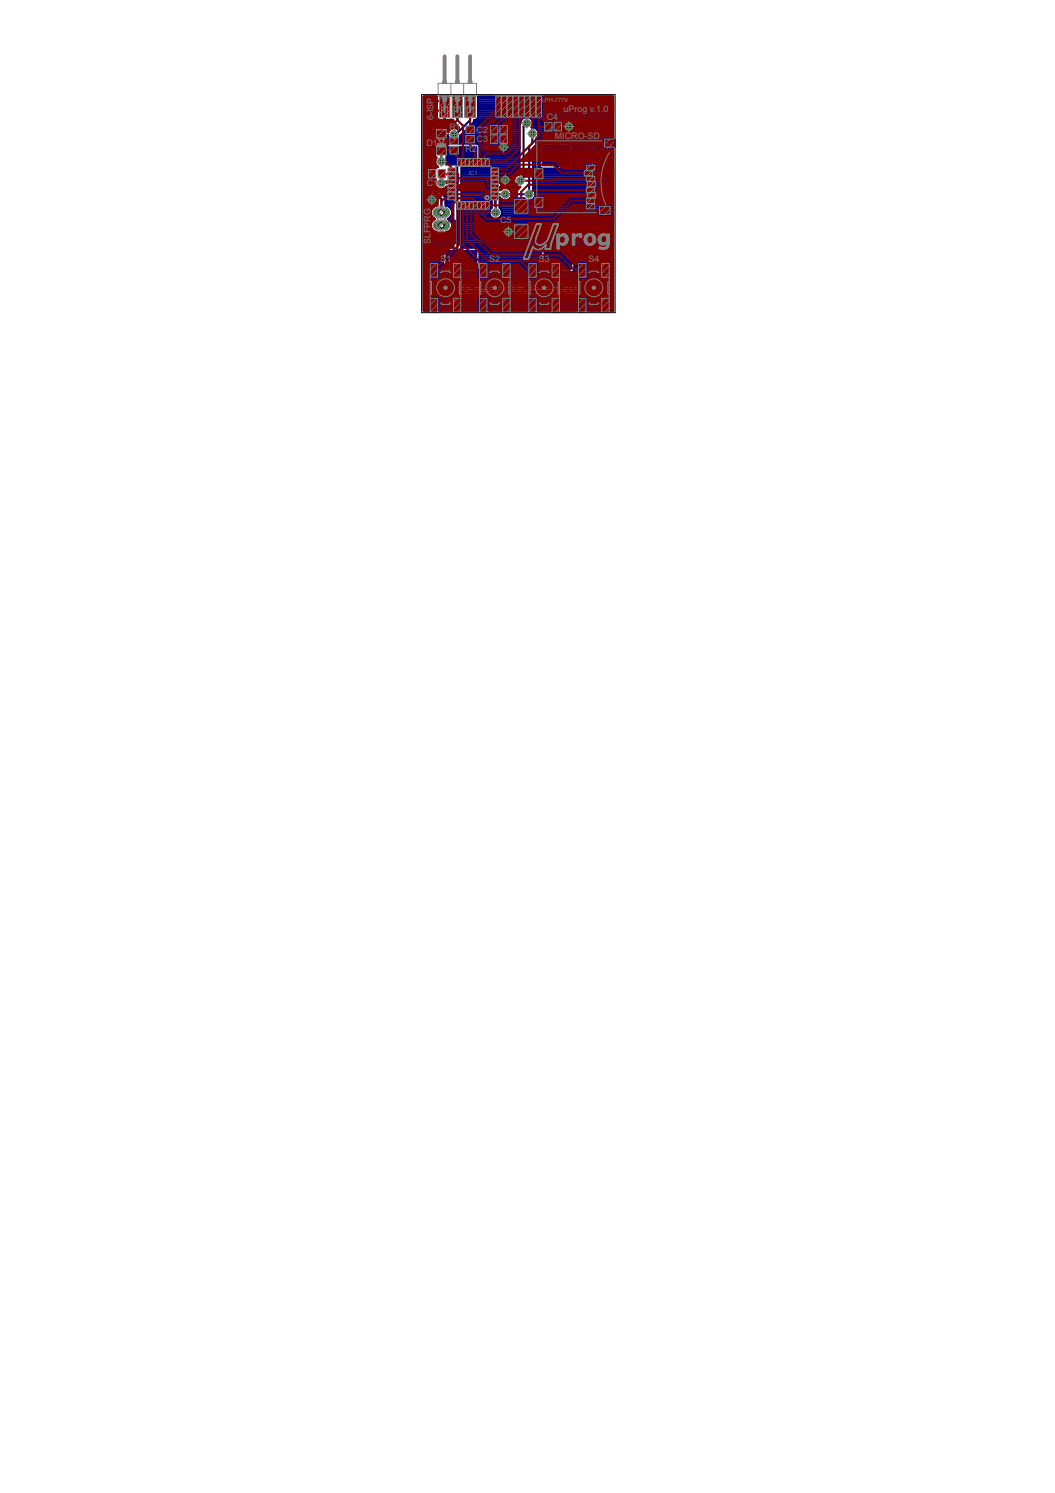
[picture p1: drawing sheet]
<svg xmlns="http://www.w3.org/2000/svg" width="210mm" height="297mm" viewBox="0 0 210 297" stroke-linecap="round" stroke-linejoin="round" font-family="sans-serif">
<defs><g id="words">
<g font-size="2" fill="#808080">
<text x="86.2" y="23.9" transform="rotate(-90 86.2 23.9)">6</text>
<text x="86.2" y="22.9" transform="rotate(-90 86.2 22.9)">-</text>
<text x="86.2" y="22.3" transform="rotate(-90 86.2 22.3)">I</text>
<text x="86.2" y="21.8" transform="rotate(-90 86.2 21.8)">S</text>
<text x="86.2" y="20.6" transform="rotate(-90 86.2 20.6)">P</text>
<text x="108.8" y="23.9">C4</text>
<text x="112.1" y="22.3">uProg v.1.0</text>
<text x="84.8" y="29">D</text>
<text x="86.1" y="29">1</text>
<text x="89.4" y="26">R</text>
<text x="90.7" y="26">1</text>
<text x="94.8" y="26.4">C2</text>
<text x="94.8" y="28.3">C3</text>
<text x="110.4" y="27.7">MICRO-SD</text>
<text x="92.6" y="30.2">R2</text>
<text x="84.9" y="36.9">C</text>
<text x="86.2" y="36.9">1</text>
<text x="85.7" y="47.4" transform="rotate(-90 85.7 47.4)">L</text>
<text x="85.7" y="46.4" transform="rotate(-90 85.7 46.4)">FPRG</text>
<text x="99.5" y="44.3">C5</text>
<text x="85.7" y="48.5" transform="rotate(-90 85.7 48.5)">S</text>
<text x="87.7" y="52.1">S</text>
<text x="88.9" y="52.1">1</text>
<text x="97.3" y="52.1">S2</text>
<text x="107.2" y="52.1">S</text>
<text x="108.4" y="52.1">3</text>
<text x="117.1" y="52.1">S</text>
<text x="118.3" y="52.1">4</text>
</g>
<g font-size="1.3" fill="#808080">
<text x="107.8" y="20.3">L</text>
<text x="108.4" y="20.3">PH-7779</text>
<text x="93.3" y="34.8">IC1</text>
</g>
</g></defs>
<g fill="#808080" stroke="#808080" stroke-width=".2">
<path d="M87.4 19.1h2.1v4.3h-2.1z"/>
<path d="M90 19.1h2v4.3h-2z"/>
<path d="M92.5 19.1h2.1v4.3h-2.1z"/>
<path d="M91.5 29.1h3.4v3.8h-3.4z"/>
<path d="M91.5 49.8h3.4v3.8h-3.4z"/>
<path d="M107.8 29h5.7v4h-5.7z"/>
<path d="M108.2 49.6h5.6v4.1h-5.6z"/>
<path d="M92.9 21.3h1.2v2h-1.2z"/>
<path d="M90.4 21.3h1.2v2h-1.2z"/>
<path d="M87.8 21.3h1.3v2h-1.3z"/>
<path d="M86.4 44.3l.6-.3h1.7a.87 .87 0 0 1 .8 .8 .87 .87 0 0 1-.8 .9h-1.7a.88 .88 0 0 1-.6-1.4z"/>
<path d="M86.4 41.8l.6-.4h1.7a.87 .87 0 0 1 .8 .9 .87 .87 0 0 1-.8 .9h-1.7a.88 .88 0 0 1-.6-1.4z"/>
<path d="M117.9 29.1h2.8v3.8h-2.8z"/>
<path d="M88.7 29.1h2.8v3.8h-2.8z"/>
<path d="M117.9 49.8h2.8v3.8h-2.8z"/>
<path d="M88.7 49.8h2.8v3.8h-2.8z"/>
</g>
<g fill="#808080" stroke="#808080" stroke-width=".2">
<circle cx="100.2" cy="29.3" r=".74"/>
<circle cx="100.5" cy="35.8" r=".74"/>
<circle cx="85.9" cy="39.8" r=".74"/>
<circle cx="113.2" cy="25.2" r=".74"/>
<circle cx="101.2" cy="46.1" r=".74"/>
<circle cx="87.8" cy="36.4" r=".74"/>
<circle cx="105.3" cy="38.7" r=".74"/>
<circle cx="105.9" cy="26.6" r=".74"/>
<circle cx="100.5" cy="38.7" r=".74"/>
<circle cx="90.4" cy="26.8" r=".74"/>
<circle cx="87.8" cy="32.1" r=".74"/>
<circle cx="103.5" cy="35.9" r=".74"/>
<circle cx="104.8" cy="24.5" r=".74"/>
<circle cx="98.6" cy="42.3" r=".74"/>
</g>
<g fill="#000080" stroke="#000080" stroke-width=".2">
<path d="M87.5 19.1h1.9v4.1h-1.9z"/>
<path d="M90 19.1h1.9v4.1h-1.9z"/>
<path d="M92.6 19.1h1.9v4.1h-1.9z"/>
<path d="M108 29.1h5.3v3.8h-5.3z"/>
<path d="M108.3 49.7h5.4v3.9h-5.4z"/>
<path d="M91.4 29.2h3.4v3.6h-3.4z"/>
<path d="M91.4 49.9h3.4v3.6h-3.4z"/>
<path d="M93 21.4h1v1.8h-1z"/>
<path d="M90.5 21.4h1v1.8h-1z"/>
<path d="M87.9 21.4h1.1v1.8h-1.1z"/>
<path d="M118 29.2h2.6v3.6h-2.6z"/>
<path d="M88.8 29.2h2.6v3.6h-2.6z"/>
<path d="M118 49.9h2.6v3.6h-2.6z"/>
<path d="M88.8 49.9h2.6v3.6h-2.6z"/>
</g>
<g fill="#000080" stroke="#000080" stroke-width=".3">
<path d="M115 56.5v1.5z"/>
<path d="M114.2 58h.8z"/>
<path d="M114 57.8l.2 .2z"/>
<path d="M114 56.8v1z"/>
<path d="M114.2 56.5l-.2 .3z"/>
<path d="M114.2 56.5h.8z"/>
<path d="M112.8 58h.5z"/>
<path d="M113.1 56.5v1.5z"/>
<path d="M112.8 56.5h.5z"/>
<path d="M112.2 56.5v.3z"/>
<path d="M111.7 57.3l.5-.5z"/>
<path d="M111.3 56.8l.4 .5z"/>
<path d="M111.3 56.5v.3z"/>
<path d="M111.7 57.3v.7z"/>
<path d="M110.6 57.8v.2z"/>
<path d="M110.4 57.8h.2z"/>
<path d="M110.4 57.8v.2z"/>
<path d="M110.4 58h.2z"/>
<path d="M108.8 56.5h1z"/>
<path d="M109.8 56.5v1.5z"/>
<path d="M108.8 58h1z"/>
<path d="M109.3 57.3h.5z"/>
<path d="M108.2 56.5v1.5z"/>
<path d="M107.2 58h1z"/>
<path d="M105.5 56.5h1z"/>
<path d="M106.5 56.5v1.5z"/>
<path d="M105.5 58h1z"/>
<path d="M106 57.3h.5z"/>
<path d="M104.9 56.5v1.5z"/>
<path d="M103.9 56.5l1 1z"/>
<path d="M104.6 57.3l-.7 .7z"/>
<path d="M102.7 56.5v1.5z"/>
<path d="M102.3 56.5h1z"/>
<path d="M101.6 56.5v1.5z"/>
<path d="M100.9 56.5h.7z"/>
<path d="M100.9 56.5l-.3 .3z"/>
<path d="M100.6 56.8v.5z"/>
<path d="M100.6 57.3l.3 .2z"/>
<path d="M100.9 57.5h.7z"/>
<path d="M101.1 57.5l-.5 .5z"/>
<path d="M99.2 56.5h.5z"/>
<path d="M99.7 56.5l.3 .3z"/>
<path d="M100 56.8v1z"/>
<path d="M100 57.8l-.3 .2z"/>
<path d="M99.2 58h.5z"/>
<path d="M99 57.8l.2 .2z"/>
<path d="M99 56.8v1z"/>
<path d="M99 56.8l.2-.3z"/>
<path d="M98.3 56.5v1.5z"/>
<path d="M97.6 58h.7z"/>
<path d="M97.3 57.8l.3 .2z"/>
<path d="M97.3 56.8v1z"/>
<path d="M97.3 56.8l.3-.3z"/>
<path d="M97.6 56.5h.7z"/>
<path d="M96.7 57v1z"/>
<path d="M96.2 56.5l.5 .5z"/>
<path d="M96.2 56.5l-.5 .5z"/>
<path d="M95.7 57v1z"/>
<path d="M95.7 57.3h1z"/>
<path d="M95.1 57.8v.2z"/>
<path d="M94.8 57.8h.3z"/>
<path d="M94.8 57.8v.2z"/>
<path d="M94.8 58h.3z"/>
<path d="M93.3 56.5h1z"/>
<path d="M94.3 56.5v1.5z"/>
<path d="M93.3 58h1z"/>
<path d="M93.7 57.3h.6z"/>
<path d="M92.6 56.5v1.3z"/>
<path d="M92.6 57.8l-.2 .2z"/>
<path d="M91.9 58h.5z"/>
<path d="M91.6 57.8l.3 .2z"/>
<path d="M91.6 56.5v1.3z"/>
</g>
<g fill="#000080" stroke="#000080" stroke-width=".42">
<path d="M87.4 37.6v.4z"/>
<path d="M87.4 37.6l.2 .1z"/>
<path d="M87.6 37.7h.5z"/>
<path d="M88.1 37.7l.4-.2z"/>
<path d="M88.5 37.5l.3-.3z"/>
<path d="M88.8 37.2h1.4z"/>
<path d="M90.2 37.4v11.9z"/>
<path d="M88.6 49.3h1.6z"/>
<path d="M88.4 49.4l.2-.1z"/>
<path d="M88.4 49.4l-.2 .1z"/>
<path d="M88.2 49.5v.3z"/>
<path d="M88.2 49.8v3.8z"/>
<path d="M88.2 53.6v.2z"/>
<path d="M88.2 53.8l.2 .2z"/>
<path d="M88.4 54l.2 .1z"/>
<path d="M88.6 54.1h2.6z"/>
<path d="M91.2 54.1h3.7z"/>
<path d="M94.9 54.1l.2-.1z"/>
<path d="M95.1 54l.2-.2z"/>
<path d="M95.4 53.6l-.1 .2z"/>
<path d="M95.4 49.8v3.8z"/>
<path d="M95.3 49.5l.1 .3z"/>
<path d="M95.1 49.4l.2 .1z"/>
<path d="M94.9 49.3l.2 .1z"/>
<path d="M91.8 49.3h3.1z"/>
<path d="M91.8 37.4v11.9z"/>
<path d="M91.8 36.2v1.2z"/>
<path d="M91.8 35.9v.3z"/>
<path d="M91.8 33.4v2.5z"/>
<path d="M91.8 33.4h3.1z"/>
<path d="M94.9 33.4l.2-.1z"/>
<path d="M95.1 33.3l.2-.2z"/>
<path d="M95.4 32.9l-.1 .2z"/>
<path d="M95.4 29.1v3.8z"/>
<path d="M95.3 28.9l.1 .2z"/>
<path d="M95.1 28.7l.2 .2z"/>
<path d="M94.9 28.6l.2 .1z"/>
<path d="M91.2 28.6h3.7z"/>
<path d="M88.6 28.6h2.6z"/>
<path d="M88.6 27.4v1.2z"/>
<path d="M89.1 26.9l-.5 .5z"/>
<path d="M89.1 27l.2 .5z"/>
<path d="M89.3 27.5l.4 .3z"/>
<path d="M89.7 27.8l.4 .2z"/>
<path d="M90.1 28h.5z"/>
<path d="M90.6 28l.5-.2z"/>
<path d="M91.1 27.8l.3-.3z"/>
<path d="M91.6 27l-.2 .5z"/>
<path d="M91.6 27l2.6-2.7z"/>
<path d="M94.3 24l-.1 .3z"/>
<path d="M94.3 23.9v.1z"/>
<path d="M94.3 23.9h.3z"/>
<path d="M94.6 23.9l.2-.1z"/>
<path d="M94.8 23.8l.2-.2z"/>
<path d="M95.1 23.4l-.1 .2z"/>
<path d="M95.1 19.2v4.2z"/>
<path d="M95.1 19.2h26.9z"/>
<path d="M122 19.2v42.6z"/>
<path d="M84.3 61.8h37.7z"/>
<path d="M84.3 19.2v42.6z"/>
<path d="M84.3 19.2h2.6z"/>
<path d="M86.9 19.2v4.2z"/>
<path d="M86.9 23.4l.1 .2z"/>
<path d="M87 23.6l.2 .2z"/>
<path d="M87.2 23.8l.2 .1z"/>
<path d="M87.4 23.9l-1.5 1.4z"/>
<path d="M85.9 25.3l-.2 .3z"/>
<path d="M85.7 25.6v.4z"/>
<path d="M85.7 26v12.5z"/>
<path d="M85.7 38.5l.2 .3z"/>
<path d="M85.9 38.8l.2 .2z"/>
<path d="M86.1 39l.9 .9z"/>
<path d="M87 39.9v1z"/>
<path d="M86.8 40.9h.2z"/>
<path d="M86.3 41.1l.5-.2z"/>
<path d="M85.9 41.5l.4-.4z"/>
<path d="M85.9 41.5l-.2 .5z"/>
<path d="M85.7 42v.6z"/>
<path d="M85.7 42.6l.2 .5z"/>
<path d="M85.9 43.1l.4 .4z"/>
<path d="M86.3 43.5l.3 .1z"/>
<path d="M86.3 43.7l.3-.1z"/>
<path d="M85.9 44l.4-.3z"/>
<path d="M85.9 44l-.2 .6z"/>
<path d="M85.7 44.6v.5z"/>
<path d="M85.7 45.1l.2 .5z"/>
<path d="M85.9 45.6l.4 .4z"/>
<path d="M86.3 46l.5 .2z"/>
<path d="M86.8 46.2h2.1z"/>
<path d="M88.9 46.2l.5-.2z"/>
<path d="M89.7 45.6l-.3 .4z"/>
<path d="M90 45.1l-.3 .5z"/>
<path d="M90 44.6v.5z"/>
<path d="M89.7 44l.3 .6z"/>
<path d="M89.4 43.7l.3 .3z"/>
<path d="M89.1 43.6l.3 .1z"/>
<path d="M89.1 43.6l.3-.1z"/>
<path d="M89.7 43.1l-.3 .4z"/>
<path d="M90 42.6l-.3 .5z"/>
<path d="M90 42v.6z"/>
<path d="M89.7 41.5l.3 .5z"/>
<path d="M89.4 41.1l.3 .4z"/>
<path d="M88.9 40.9l.5 .2z"/>
<path d="M88.6 40.9h.3z"/>
<path d="M88.6 39.4v1.5z"/>
<path d="M88.5 39.1l.1 .3z"/>
<path d="M88.3 38.9l.2 .2z"/>
<path d="M87.4 38l.9 .9z"/>
<path d="M99.9 42v.5z"/>
<path d="M99.7 41.6l.2 .4z"/>
<path d="M99.4 41.3l.3 .3z"/>
<path d="M99.4 39.3v2z"/>
<path d="M99.5 39.3l.3 .4z"/>
<path d="M99.8 39.7l.5 .2z"/>
<path d="M100.3 39.9h.5z"/>
<path d="M100.8 39.9l.4-.2z"/>
<path d="M101.2 39.7l.3-.2z"/>
<path d="M101.5 39.5h2.8z"/>
<path d="M104.3 39.5l.3 .2z"/>
<path d="M104.6 39.7l.4 .2z"/>
<path d="M105 39.9h.5z"/>
<path d="M105.5 39.9l.5-.2z"/>
<path d="M106.3 39.3l-.3 .4z"/>
<path d="M106.5 38.9l-.2 .4z"/>
<path d="M106.5 38.4v.5z"/>
<path d="M106.3 37.9l.2 .5z"/>
<path d="M106.1 37.7l.2 .2z"/>
<path d="M106.1 29.5v8.2z"/>
<path d="M106.4 29.2l-.3 .3z"/>
<path d="M106.4 29.2l.2-.2z"/>
<path d="M106.7 28.7l-.1 .3z"/>
<path d="M106.7 27.5v1.2z"/>
<path d="M107 27.3l-.3 .2z"/>
<path d="M107.1 26.8l-.1 .5z"/>
<path d="M107.1 26.3v.5z"/>
<path d="M107 25.9l.1 .4z"/>
<path d="M106.6 25.5l.4 .4z"/>
<path d="M106.2 25.3l.4 .2z"/>
<path d="M105.7 25.3h.5z"/>
<path d="M105.9 25.2l-.2 .1z"/>
<path d="M106 24.8l-.1 .4z"/>
<path d="M106 24.3v.5z"/>
<path d="M105.9 23.8l.1 .5z"/>
<path d="M105.5 23.5l.4 .3z"/>
<path d="M105.1 23.3l.4 .2z"/>
<path d="M104.6 23.3h.5z"/>
<path d="M104.1 23.5l.5-.2z"/>
<path d="M103.7 23.8l.4-.3z"/>
<path d="M103.7 23.8l-.2 .5z"/>
<path d="M103.5 24.3v.3z"/>
<path d="M103.5 24.6v.1z"/>
<path d="M103.5 24.7l-.1 .3z"/>
<path d="M103.4 25v.3z"/>
<path d="M103.4 25.3v9.4z"/>
<path d="M102.8 34.9l.5-.2z"/>
<path d="M102.8 34.9l-.3 .3z"/>
<path d="M102.5 35.2l-.2 .5z"/>
<path d="M102.3 35.7v.3z"/>
<path d="M102.3 36l-.4 .4z"/>
<path d="M99.4 36.4h2.5z"/>
<path d="M99.1 36.4h.3z"/>
<path d="M98.8 36.5l.3-.1z"/>
<path d="M98.8 36.5l-.7 .7z"/>
<path d="M97.9 37.4l.2-.2z"/>
<path d="M97.9 37.4l-.1 .3z"/>
<path d="M97.8 37.7v3.6z"/>
<path d="M97.8 41.3l-.2 .3z"/>
<path d="M97.6 41.6l-.2 .4z"/>
<path d="M97.4 42v.5z"/>
<path d="M97.4 42.5l.2 .5z"/>
<path d="M97.6 43l.3 .3z"/>
<path d="M97.9 43.3l.5 .2z"/>
<path d="M98.4 43.5h.5z"/>
<path d="M98.9 43.5l.4-.2z"/>
<path d="M99.3 43.3l.4-.3z"/>
<path d="M99.9 42.5l-.2 .5z"/>
<path d="M105.2 55.8h.2z"/>
<path d="M105 55.8h.2z"/>
<path d="M104.7 55.8h.3z"/>
<path d="M104.5 55.9l.2-.1z"/>
<path d="M104.3 55.9h.1z"/>
<path d="M104 55.8l.3 .1z"/>
<path d="M103.7 55.8h.3z"/>
<path d="M103.6 55.8h.1z"/>
<path d="M103.4 55.8h.2z"/>
<path d="M102.1 55.8h1.3z"/>
<path d="M101.9 55.8h.2z"/>
<path d="M101.8 55.8h.1z"/>
<path d="M101 55.8h.8z"/>
<path d="M100.7 55.8h.3z"/>
<path d="M100.6 55.8h.1z"/>
<path d="M100.4 55.9l.2-.1z"/>
<path d="M100.4 55.9l-.1 .1z"/>
<path d="M100.2 55.9l.1 .1z"/>
<path d="M99.9 55.8l.3 .1z"/>
<path d="M99.6 55.8h.3z"/>
<path d="M99.4 55.8h.2z"/>
<path d="M99.1 55.8h.3z"/>
<path d="M98.8 55.9l.2-.1z"/>
<path d="M98.5 55.8l.3 .1z"/>
<path d="M97.5 55.8h1z"/>
<path d="M97.3 55.8h.2z"/>
<path d="M97.2 55.9l.1-.1z"/>
<path d="M97.2 55.9l-.3 .3z"/>
<path d="M96.6 55.9l.2 .2z"/>
<path d="M96.4 55.8l.2 .1z"/>
<path d="M96.1 55.8h.3z"/>
<path d="M95.8 55.9l.3-.1z"/>
<path d="M95.8 55.9l-.7 .7z"/>
<path d="M95.1 56.6l-.1 .1z"/>
<path d="M95 56.4v.3z"/>
<path d="M94.9 56.1l.1 .3z"/>
<path d="M94.7 55.9l.2 .2z"/>
<path d="M94.4 55.8l.3 .1z"/>
<path d="M94.1 55.8h.3z"/>
<path d="M93.1 55.8h1z"/>
<path d="M92.9 55.8h.2z"/>
<path d="M92.8 55.8h.1z"/>
<path d="M92.5 55.8h.3z"/>
<path d="M92.2 55.9l.3-.1z"/>
<path d="M92.1 55.9h.1z"/>
<path d="M92 55.9h.1z"/>
<path d="M91.8 55.8l.2 .1z"/>
<path d="M91.5 55.8h.3z"/>
<path d="M91.2 55.9l.3-.1z"/>
<path d="M91.2 55.9l-.2 .2z"/>
<path d="M91 56.1l-.1 .3z"/>
<path d="M90.9 56.4v1.5z"/>
<path d="M90.9 57.9l.1 .3z"/>
<path d="M91 58.2l.4 .5z"/>
<path d="M91.4 58.7h.2z"/>
<path d="M91.6 58.7l.1 .1z"/>
<path d="M91.7 58.8h.3z"/>
<path d="M92 58.8h.5z"/>
<path d="M92.5 58.8l.3-.1z"/>
<path d="M92.8 58.7l.3 .1z"/>
<path d="M93.1 58.8h1.3z"/>
<path d="M94.4 58.8l.1-.1z"/>
<path d="M94.5 58.7l.2 .1z"/>
<path d="M94.7 58.8h.3z"/>
<path d="M95 58.8h.2z"/>
<path d="M95.2 58.8l.2-.1z"/>
<path d="M95.4 58.7l.2 .1z"/>
<path d="M95.6 58.8h.3z"/>
<path d="M95.9 58.8l.2-.1z"/>
<path d="M96.2 58.6l-.1 .1z"/>
<path d="M96.2 58.6l.1 .1z"/>
<path d="M96.3 58.7l.3 .1z"/>
<path d="M96.6 58.8h.3z"/>
<path d="M96.9 58.8l.2-.1z"/>
<path d="M97.2 58.7h.1z"/>
<path d="M97.3 58.7l.2 .1z"/>
<path d="M97.5 58.8h.2z"/>
<path d="M97.7 58.8h.8z"/>
<path d="M98.5 58.8l.3-.1z"/>
<path d="M98.8 58.7h.2z"/>
<path d="M99 58.7l.1 .1z"/>
<path d="M99.1 58.8h.3z"/>
<path d="M99.4 58.8h.5z"/>
<path d="M99.9 58.8l.3-.1z"/>
<path d="M100.2 58.7l.3 .1z"/>
<path d="M100.5 58.8h.3z"/>
<path d="M100.8 58.8l.2-.1z"/>
<path d="M101 58.7l.1-.1z"/>
<path d="M101.1 58.6l.1 .1z"/>
<path d="M101.2 58.7l.3 .1z"/>
<path d="M101.5 58.8h.3z"/>
<path d="M101.8 58.8l.2-.1z"/>
<path d="M102.2 58.5l-.2 .2z"/>
<path d="M102.2 58.5l.1 .2z"/>
<path d="M102.3 58.7l.3 .1z"/>
<path d="M102.6 58.8h.3z"/>
<path d="M102.9 58.8l.3-.1z"/>
<path d="M103.2 58.7l.1-.2z"/>
<path d="M103.3 58.5l.2 .2z"/>
<path d="M103.5 58.7l.2 .1z"/>
<path d="M103.7 58.8h.3z"/>
<path d="M104 58.8l.3-.1z"/>
<path d="M104.3 58.7l.1-.1z"/>
<path d="M104.4 58.6l.1 .1z"/>
<path d="M104.5 58.7l.2 .1z"/>
<path d="M104.7 58.8h.3z"/>
<path d="M105 58.8l.2-.1z"/>
<path d="M105.2 58.7l.2 .1z"/>
<path d="M105.4 58.8h1z"/>
<path d="M106.4 58.8h.3z"/>
<path d="M106.7 58.8l.1-.1z"/>
<path d="M106.8 58.7l.2 .1z"/>
<path d="M107 58.8h1.3z"/>
<path d="M108.3 58.8l.2-.1z"/>
<path d="M108.5 58.7l.1 .1z"/>
<path d="M108.6 58.8h1.3z"/>
<path d="M109.9 58.8l.2-.1z"/>
<path d="M110.1 58.7l.1 .1z"/>
<path d="M110.2 58.8h.6z"/>
<path d="M110.8 58.8l.2-.1z"/>
<path d="M111.2 58.5l-.2 .2z"/>
<path d="M111.2 58.5l.1 .2z"/>
<path d="M111.3 58.7l.3 .1z"/>
<path d="M111.6 58.8h.3z"/>
<path d="M111.9 58.8l.3-.1z"/>
<path d="M112.2 58.7l.1-.2z"/>
<path d="M112.3 58.5l.1 .2z"/>
<path d="M112.4 58.7l.3 .1z"/>
<path d="M112.7 58.8h.2z"/>
<path d="M112.9 58.8h.3z"/>
<path d="M113.2 58.8h.3z"/>
<path d="M113.5 58.8l.2-.1z"/>
<path d="M113.8 58.7h.2z"/>
<path d="M114 58.7l.1 .1z"/>
<path d="M114.1 58.8h.3z"/>
<path d="M114.4 58.8h.7z"/>
<path d="M115.1 58.8l.3-.1z"/>
<path d="M115.4 58.7l.2-.3z"/>
<path d="M115.7 58.2l-.1 .2z"/>
<path d="M115.7 57.9v.3z"/>
<path d="M115.7 56.7v1.2z"/>
<path d="M115.7 56.4v.3z"/>
<path d="M115.6 56.1l.1 .3z"/>
<path d="M115.4 55.9l.2 .2z"/>
<path d="M115.1 55.8l.3 .1z"/>
<path d="M114.1 55.8h1z"/>
<path d="M114 55.8h.1z"/>
<path d="M113.8 55.9l.2-.1z"/>
<path d="M113.5 55.8l.2 .1z"/>
<path d="M112.7 55.8h.8z"/>
<path d="M112.5 55.8h.2z"/>
<path d="M112.4 55.8h.1z"/>
<path d="M112.1 55.8h.3z"/>
<path d="M111.8 55.9l.3-.1z"/>
<path d="M111.7 55.9h.1z"/>
<path d="M111.4 55.8l.3 .1z"/>
<path d="M111.1 55.8h.3z"/>
<path d="M110.8 55.9l.3-.1z"/>
<path d="M110.8 55.9l-.2 .2z"/>
<path d="M110.6 56.1l-.1 .2z"/>
<path d="M110.4 56.1l.1 .2z"/>
<path d="M110.2 55.9l.2 .2z"/>
<path d="M109.9 55.8l.3 .1z"/>
<path d="M109.6 55.8h.3z"/>
<path d="M108.6 55.8h1z"/>
<path d="M108.5 55.8h.1z"/>
<path d="M108.3 55.8h.2z"/>
<path d="M108 55.8h.3z"/>
<path d="M107.7 55.9l.3-.1z"/>
<path d="M107.7 55.9l-.2 .2z"/>
<path d="M107.5 56.1l-.1 .3z"/>
<path d="M107.4 56.4v.9z"/>
<path d="M107.3 57.3h.1z"/>
<path d="M107.3 56.4v.9z"/>
<path d="M107.1 56.1l.2 .3z"/>
<path d="M106.9 55.9l.2 .2z"/>
<path d="M106.7 55.8l.2 .1z"/>
<path d="M106.4 55.8h.3z"/>
<path d="M105.4 55.8h1z"/>
<path d="M114 29v4z"/>
<path d="M113.9 28.8l.1 .2z"/>
<path d="M113.7 28.6l.2 .2z"/>
<path d="M113.5 28.5l.2 .1z"/>
<path d="M107.8 28.5h5.7z"/>
<path d="M107.6 28.6l.2-.1z"/>
<path d="M107.6 28.6l-.1 .2z"/>
<path d="M107.5 28.8l-.1 .2z"/>
<path d="M107.4 29v4z"/>
<path d="M107.4 33l.1 .3z"/>
<path d="M107.5 33.3l.1 .1z"/>
<path d="M107.6 33.4l.2 .1z"/>
<path d="M107.8 33.5h5.7z"/>
<path d="M113.5 33.5l.2-.1z"/>
<path d="M113.7 33.4l.2-.1z"/>
<path d="M114 33l-.1 .3z"/>
<path d="M114.3 49.6v4.1z"/>
<path d="M114.2 49.4l.1 .2z"/>
<path d="M114 49.2l.2 .2z"/>
<path d="M113.8 49.1l.2 .1z"/>
<path d="M108.2 49.1h5.6z"/>
<path d="M107.9 49.2l.3-.1z"/>
<path d="M107.9 49.2l-.1 .2z"/>
<path d="M107.8 49.4l-.1 .2z"/>
<path d="M107.7 49.6v4.1z"/>
<path d="M107.7 53.7l.1 .2z"/>
<path d="M107.8 53.9l.1 .2z"/>
<path d="M107.9 54.1l.3 .1z"/>
<path d="M108.2 54.2h5.6z"/>
<path d="M113.8 54.2l.2-.1z"/>
<path d="M114 54.1l.2-.2z"/>
<path d="M114.3 53.7l-.1 .2z"/>
<path d="M119.1 31.2v2.1z"/>
<path d="M119.1 31.2h.4z"/>
<path d="M119.5 31.2v2.1z"/>
<path d="M119.5 33.3h1.2z"/>
<path d="M120.7 33.3l.1-.1z"/>
<path d="M120.8 33.2h.1z"/>
<path d="M120.9 33.2l.1-.1z"/>
<path d="M121.1 33l-.1 .1z"/>
<path d="M121.1 32.9v.1z"/>
<path d="M121.1 31.2v1.7z"/>
<path d="M119.5 31.2h1.6z"/>
<path d="M119.5 30.8v.4z"/>
<path d="M119.5 30.8h1.6z"/>
<path d="M121.1 29.1v1.7z"/>
<path d="M121.1 29v.1z"/>
<path d="M121 28.9l.1 .1z"/>
<path d="M120.9 28.8l.1 .1z"/>
<path d="M120.8 28.8h.1z"/>
<path d="M120.7 28.7l.1 .1z"/>
<path d="M119.5 28.7h1.2z"/>
<path d="M119.5 28.7v2.1z"/>
<path d="M119.1 30.8h.4z"/>
<path d="M119.1 28.7v2.1z"/>
<path d="M118 28.7h1.1z"/>
<path d="M117.9 28.8l.1-.1z"/>
<path d="M117.8 28.8h.1z"/>
<path d="M117.8 28.8l-.1 .1z"/>
<path d="M117.7 28.9l-.1 .1z"/>
<path d="M117.6 29v.1z"/>
<path d="M117.6 29.1v1.7z"/>
<path d="M117.6 30.8h1.5z"/>
<path d="M119.1 30.8v.4z"/>
<path d="M117.6 31.2h1.5z"/>
<path d="M117.6 31.2v1.7z"/>
<path d="M117.6 32.9v.1z"/>
<path d="M117.6 33l.1 .1z"/>
<path d="M117.7 33.1l.1 .1z"/>
<path d="M117.8 33.2h.1z"/>
<path d="M117.9 33.2l.1 .1z"/>
<path d="M118 33.3h1.1z"/>
<path d="M119.1 51.9v2z"/>
<path d="M119.1 51.9h.4z"/>
<path d="M119.5 51.9v2z"/>
<path d="M119.5 53.9h1.2z"/>
<path d="M120.7 53.9h.1z"/>
<path d="M120.8 53.9l.1-.1z"/>
<path d="M120.9 53.8h.1z"/>
<path d="M121.1 53.7l-.1 .1z"/>
<path d="M121.1 53.5v.2z"/>
<path d="M121.1 51.9v1.6z"/>
<path d="M119.5 51.9h1.6z"/>
<path d="M119.5 51.5v.4z"/>
<path d="M119.5 51.5h1.6z"/>
<path d="M121.1 49.8v1.7z"/>
<path d="M121.1 49.7v.1z"/>
<path d="M121 49.6l.1 .1z"/>
<path d="M120.9 49.5l.1 .1z"/>
<path d="M120.8 49.4l.1 .1z"/>
<path d="M120.7 49.4h.1z"/>
<path d="M119.5 49.4h1.2z"/>
<path d="M119.5 49.4v2.1z"/>
<path d="M119.1 51.5h.4z"/>
<path d="M119.1 49.4v2.1z"/>
<path d="M118 49.4h1.1z"/>
<path d="M117.9 49.4h.1z"/>
<path d="M117.8 49.5l.1-.1z"/>
<path d="M117.8 49.5l-.1 .1z"/>
<path d="M117.7 49.6l-.1 .1z"/>
<path d="M117.6 49.7v.1z"/>
<path d="M117.6 49.8v1.7z"/>
<path d="M117.6 51.5h1.5z"/>
<path d="M119.1 51.5v.4z"/>
<path d="M117.6 51.9h1.5z"/>
<path d="M117.6 51.9v1.6z"/>
<path d="M117.6 53.5v.2z"/>
<path d="M117.6 53.7l.1 .1z"/>
<path d="M117.7 53.8h.1z"/>
<path d="M117.8 53.8l.1 .1z"/>
<path d="M117.9 53.9h.1z"/>
<path d="M118 53.9h1.1z"/>
<path d="M84.3 61.5h37.7z"/>
<path d="M84.3 61.2h37.7z"/>
<path d="M84.3 60.8h37.7z"/>
<path d="M84.3 60.4h37.7z"/>
<path d="M84.3 60h37.7z"/>
<path d="M84.3 59.6h37.7z"/>
<path d="M84.3 59.3h37.7z"/>
<path d="M84.3 58.9h37.7z"/>
<path d="M84.3 58.5h7z"/>
<path d="M115.5 58.5h6.5z"/>
<path d="M84.3 58.2h6.7z"/>
<path d="M115.7 58.2h6.3z"/>
<path d="M84.3 57.8h6.6z"/>
<path d="M115.7 57.8h6.3z"/>
<path d="M84.3 57.4h6.6z"/>
<path d="M115.7 57.4h6.3z"/>
<path d="M84.3 57h6.6z"/>
<path d="M107.3 57h.1z"/>
<path d="M115.7 57h6.3z"/>
<path d="M84.3 56.7h6.6z"/>
<path d="M107.3 56.7h.1z"/>
<path d="M115.7 56.7h6.3z"/>
<path d="M84.3 56.3h6.6z"/>
<path d="M95 56.3h.4z"/>
<path d="M107.2 56.3h.2z"/>
<path d="M115.7 56.3h6.3z"/>
<path d="M84.3 55.9h6.9z"/>
<path d="M94.7 55.9h1.1z"/>
<path d="M96.7 55.9h.4z"/>
<path d="M100.2 55.9h.2z"/>
<path d="M107 55.9h.7z"/>
<path d="M110.3 55.9h.5z"/>
<path d="M115.4 55.9h6.6z"/>
<path d="M84.3 55.5h37.7z"/>
<path d="M84.3 55.2h37.7z"/>
<path d="M84.3 54.8h37.7z"/>
<path d="M84.3 54.4h37.7z"/>
<path d="M84.3 54h4.2z"/>
<path d="M95 54h12.9z"/>
<path d="M114 54h8z"/>
<path d="M84.3 53.7h3.9z"/>
<path d="M95.4 53.7h12.3z"/>
<path d="M114.3 53.7h3.3z"/>
<path d="M119.1 53.7h.4z"/>
<path d="M121.1 53.7h.9z"/>
<path d="M84.3 53.3h3.9z"/>
<path d="M95.4 53.3h12.3z"/>
<path d="M114.3 53.3h3.3z"/>
<path d="M119.1 53.3h.4z"/>
<path d="M121.1 53.3h.9z"/>
<path d="M84.3 52.9h3.9z"/>
<path d="M95.4 52.9h12.3z"/>
<path d="M114.3 52.9h3.3z"/>
<path d="M119.1 52.9h.4z"/>
<path d="M121.1 52.9h.9z"/>
<path d="M84.3 52.5h3.9z"/>
<path d="M95.4 52.5h12.3z"/>
<path d="M114.3 52.5h3.3z"/>
<path d="M119.1 52.5h.4z"/>
<path d="M121.1 52.5h.9z"/>
<path d="M84.3 52.2h3.9z"/>
<path d="M95.4 52.2h12.3z"/>
<path d="M114.3 52.2h3.3z"/>
<path d="M119.1 52.2h.4z"/>
<path d="M121.1 52.2h.9z"/>
<path d="M84.3 51.8h3.9z"/>
<path d="M95.4 51.8h12.3z"/>
<path d="M114.3 51.8h4.8z"/>
<path d="M119.5 51.8h2.5z"/>
<path d="M84.3 51.4h3.9z"/>
<path d="M95.4 51.4h12.3z"/>
<path d="M114.3 51.4h3.3z"/>
<path d="M119.1 51.4h.4z"/>
<path d="M121.1 51.4h.9z"/>
<path d="M84.3 51.1h3.9z"/>
<path d="M95.4 51.1h12.3z"/>
<path d="M114.3 51.1h3.3z"/>
<path d="M119.1 51.1h.4z"/>
<path d="M121.1 51.1h.9z"/>
<path d="M84.3 50.7h3.9z"/>
<path d="M95.4 50.7h12.3z"/>
<path d="M114.3 50.7h3.3z"/>
<path d="M119.1 50.7h.4z"/>
<path d="M121.1 50.7h.9z"/>
<path d="M84.3 50.3h3.9z"/>
<path d="M95.4 50.3h12.3z"/>
<path d="M114.3 50.3h3.3z"/>
<path d="M119.1 50.3h.4z"/>
<path d="M121.1 50.3h.9z"/>
<path d="M84.3 49.9h3.9z"/>
<path d="M95.4 49.9h12.3z"/>
<path d="M114.3 49.9h3.3z"/>
<path d="M119.1 49.9h.4z"/>
<path d="M121.1 49.9h.9z"/>
<path d="M84.3 49.6h3.9z"/>
<path d="M95.3 49.6h12.4z"/>
<path d="M114.3 49.6h3.4z"/>
<path d="M119.1 49.6h.4z"/>
<path d="M120.9 49.6h1.1z"/>
<path d="M84.3 49.2h5.9z"/>
<path d="M91.8 49.2h16.3z"/>
<path d="M113.9 49.2h8.1z"/>
<path d="M84.3 48.8h5.9z"/>
<path d="M91.8 48.8h30.2z"/>
<path d="M84.3 48.4h5.9z"/>
<path d="M91.8 48.4h30.2z"/>
<path d="M84.3 48h5.9z"/>
<path d="M91.8 48h30.2z"/>
<path d="M84.3 47.7h5.9z"/>
<path d="M91.8 47.7h30.2z"/>
<path d="M84.3 47.3h5.9z"/>
<path d="M91.8 47.3h30.2z"/>
<path d="M84.3 46.9h5.9z"/>
<path d="M91.8 46.9h30.2z"/>
<path d="M84.3 46.5h5.9z"/>
<path d="M91.8 46.5h30.2z"/>
<path d="M84.3 46.2h2.5z"/>
<path d="M88.9 46.2h1.3z"/>
<path d="M91.8 46.2h30.2z"/>
<path d="M84.3 45.8h1.8z"/>
<path d="M89.6 45.8h.6z"/>
<path d="M91.8 45.8h30.2z"/>
<path d="M84.3 45.4h1.5z"/>
<path d="M89.8 45.4h.4z"/>
<path d="M91.8 45.4h30.2z"/>
<path d="M84.3 45.1h1.4z"/>
<path d="M90 45.1h.2z"/>
<path d="M91.8 45.1h30.2z"/>
<path d="M84.3 44.7h1.4z"/>
<path d="M90 44.7h.2z"/>
<path d="M91.8 44.7h30.2z"/>
<path d="M84.3 44.3h1.5z"/>
<path d="M89.9 44.3h.3z"/>
<path d="M91.8 44.3h30.2z"/>
<path d="M84.3 43.9h1.7z"/>
<path d="M89.6 43.9h.6z"/>
<path d="M91.8 43.9h30.2z"/>
<path d="M84.3 43.6h2.3z"/>
<path d="M89.1 43.6h1.1z"/>
<path d="M91.8 43.6h30.2z"/>
<path d="M84.3 43.2h1.7z"/>
<path d="M89.6 43.2h.6z"/>
<path d="M91.8 43.2h5.9z"/>
<path d="M99.5 43.2h22.5z"/>
<path d="M84.3 42.8h1.5z"/>
<path d="M89.9 42.8h.3z"/>
<path d="M91.8 42.8h5.7z"/>
<path d="M99.7 42.8h22.3z"/>
<path d="M84.3 42.4h1.4z"/>
<path d="M90 42.4h.2z"/>
<path d="M91.8 42.4h5.6z"/>
<path d="M99.9 42.4h22.1z"/>
<path d="M84.3 42.1h1.4z"/>
<path d="M90 42.1h.2z"/>
<path d="M91.8 42.1h5.6z"/>
<path d="M99.9 42.1h22.1z"/>
<path d="M84.3 41.7h1.5z"/>
<path d="M89.8 41.7h.4z"/>
<path d="M91.8 41.7h5.7z"/>
<path d="M99.7 41.7h22.3z"/>
<path d="M84.3 41.3h1.8z"/>
<path d="M89.6 41.3h.6z"/>
<path d="M91.8 41.3h6z"/>
<path d="M99.4 41.3h22.6z"/>
<path d="M84.3 40.9h2.4z"/>
<path d="M88.9 40.9h1.3z"/>
<path d="M91.8 40.9h6z"/>
<path d="M99.4 40.9h22.6z"/>
<path d="M84.3 40.6h2.7z"/>
<path d="M88.6 40.6h1.6z"/>
<path d="M91.8 40.6h6z"/>
<path d="M99.4 40.6h22.6z"/>
<path d="M84.3 40.2h2.7z"/>
<path d="M88.6 40.2h1.6z"/>
<path d="M91.8 40.2h6z"/>
<path d="M99.4 40.2h22.6z"/>
<path d="M84.3 39.8h2.6z"/>
<path d="M88.6 39.8h1.6z"/>
<path d="M91.8 39.8h6z"/>
<path d="M99.4 39.8h.7z"/>
<path d="M100.9 39.8h4z"/>
<path d="M105.7 39.8h16.3z"/>
<path d="M84.3 39.4h2.2z"/>
<path d="M88.6 39.4h1.6z"/>
<path d="M91.8 39.4h6z"/>
<path d="M99.4 39.4h.2z"/>
<path d="M106.2 39.4h15.8z"/>
<path d="M84.3 39.1h1.8z"/>
<path d="M88.5 39.1h1.7z"/>
<path d="M91.8 39.1h6z"/>
<path d="M106.4 39.1h15.6z"/>
<path d="M84.3 38.7h1.5z"/>
<path d="M88.1 38.7h2.1z"/>
<path d="M91.8 38.7h6z"/>
<path d="M106.5 38.7h15.5z"/>
<path d="M84.3 38.3h1.4z"/>
<path d="M87.7 38.3h2.5z"/>
<path d="M91.8 38.3h6z"/>
<path d="M106.5 38.3h15.5z"/>
<path d="M84.3 38h1.4z"/>
<path d="M87.4 38h2.8z"/>
<path d="M91.8 38h6z"/>
<path d="M106.3 38h15.7z"/>
<path d="M84.3 37.6h1.4z"/>
<path d="M88.3 37.6h1.9z"/>
<path d="M91.8 37.6h6.1z"/>
<path d="M106.1 37.6h15.9z"/>
<path d="M84.3 37.2h1.4z"/>
<path d="M91.8 37.2h6.3z"/>
<path d="M106.1 37.2h15.9z"/>
<path d="M84.3 36.8h1.4z"/>
<path d="M91.8 36.8h6.7z"/>
<path d="M106.1 36.8h15.9z"/>
<path d="M84.3 36.4h1.4z"/>
<path d="M91.8 36.4h7.2z"/>
<path d="M106.1 36.4h15.9z"/>
<path d="M84.3 36.1h1.4z"/>
<path d="M91.8 36.1h10.5z"/>
<path d="M106.1 36.1h15.9z"/>
<path d="M84.3 35.7h1.4z"/>
<path d="M91.8 35.7h10.5z"/>
<path d="M106.1 35.7h15.9z"/>
<path d="M84.3 35.3h1.4z"/>
<path d="M91.8 35.3h10.6z"/>
<path d="M106.1 35.3h15.9z"/>
<path d="M84.3 34.9h1.4z"/>
<path d="M91.8 34.9h11z"/>
<path d="M106.1 34.9h15.9z"/>
<path d="M84.3 34.6h1.4z"/>
<path d="M91.8 34.6h11.6z"/>
<path d="M106.1 34.6h15.9z"/>
<path d="M84.3 34.2h1.4z"/>
<path d="M91.8 34.2h11.6z"/>
<path d="M106.1 34.2h15.9z"/>
<path d="M84.3 33.8h1.4z"/>
<path d="M91.8 33.8h11.6z"/>
<path d="M106.1 33.8h15.9z"/>
<path d="M84.3 33.5h1.4z"/>
<path d="M91.8 33.5h11.6z"/>
<path d="M106.1 33.5h1.6z"/>
<path d="M113.7 33.5h8.3z"/>
<path d="M84.3 33.1h1.4z"/>
<path d="M95.3 33.1h8.1z"/>
<path d="M106.1 33.1h1.3z"/>
<path d="M114 33.1h3.7z"/>
<path d="M119.1 33.1h.4z"/>
<path d="M121 33.1h1z"/>
<path d="M84.3 32.7h1.4z"/>
<path d="M95.4 32.7h8z"/>
<path d="M106.1 32.7h1.3z"/>
<path d="M114 32.7h3.6z"/>
<path d="M119.1 32.7h.4z"/>
<path d="M121.1 32.7h.9z"/>
<path d="M84.3 32.3h1.4z"/>
<path d="M95.4 32.3h8z"/>
<path d="M106.1 32.3h1.3z"/>
<path d="M114 32.3h3.6z"/>
<path d="M119.1 32.3h.4z"/>
<path d="M121.1 32.3h.9z"/>
<path d="M84.3 32h1.4z"/>
<path d="M95.4 32h8z"/>
<path d="M106.1 32h1.3z"/>
<path d="M114 32h3.6z"/>
<path d="M119.1 32h.4z"/>
<path d="M121.1 32h.9z"/>
<path d="M84.3 31.6h1.4z"/>
<path d="M95.4 31.6h8z"/>
<path d="M106.1 31.6h1.3z"/>
<path d="M114 31.6h3.6z"/>
<path d="M119.1 31.6h.4z"/>
<path d="M121.1 31.6h.9z"/>
<path d="M84.3 31.2h1.4z"/>
<path d="M95.4 31.2h8z"/>
<path d="M106.1 31.2h1.3z"/>
<path d="M114 31.2h3.6z"/>
<path d="M121.1 31.2h.9z"/>
<path d="M84.3 30.8h1.4z"/>
<path d="M95.4 30.8h8z"/>
<path d="M106.1 30.8h1.3z"/>
<path d="M114 30.8h5.1z"/>
<path d="M119.5 30.8h2.5z"/>
<path d="M84.3 30.5h1.4z"/>
<path d="M95.4 30.5h8z"/>
<path d="M106.1 30.5h1.3z"/>
<path d="M114 30.5h3.6z"/>
<path d="M119.1 30.5h.4z"/>
<path d="M121.1 30.5h.9z"/>
<path d="M84.3 30.1h1.4z"/>
<path d="M95.4 30.1h8z"/>
<path d="M106.1 30.1h1.3z"/>
<path d="M114 30.1h3.6z"/>
<path d="M119.1 30.1h.4z"/>
<path d="M121.1 30.1h.9z"/>
<path d="M84.3 29.7h1.4z"/>
<path d="M95.4 29.7h8z"/>
<path d="M106.1 29.7h1.3z"/>
<path d="M114 29.7h3.6z"/>
<path d="M119.1 29.7h.4z"/>
<path d="M121.1 29.7h.9z"/>
<path d="M84.3 29.3h1.4z"/>
<path d="M95.4 29.3h8z"/>
<path d="M106.2 29.3h1.2z"/>
<path d="M114 29.3h3.6z"/>
<path d="M119.1 29.3h.4z"/>
<path d="M121.1 29.3h.9z"/>
<path d="M84.3 29h1.4z"/>
<path d="M95.4 29h8z"/>
<path d="M106.6 29h.8z"/>
<path d="M114 29h3.6z"/>
<path d="M119.1 29h.4z"/>
<path d="M121 29h1z"/>
<path d="M84.3 28.6h1.4z"/>
<path d="M95 28.6h8.4z"/>
<path d="M106.7 28.6h1z"/>
<path d="M113.7 28.6h8.3z"/>
<path d="M84.3 28.2h1.4z"/>
<path d="M88.6 28.2h14.8z"/>
<path d="M106.7 28.2h15.3z"/>
<path d="M84.3 27.8h1.4z"/>
<path d="M88.6 27.8h1.2z"/>
<path d="M91 27.8h12.4z"/>
<path d="M106.7 27.8h15.3z"/>
<path d="M84.3 27.5h1.4z"/>
<path d="M88.6 27.5h.7z"/>
<path d="M91.4 27.5h12z"/>
<path d="M106.8 27.5h15.2z"/>
<path d="M84.3 27.1h1.4z"/>
<path d="M88.9 27.1h.3z"/>
<path d="M91.6 27.1h11.8z"/>
<path d="M107 27.1h15z"/>
<path d="M84.3 26.7h1.4z"/>
<path d="M91.9 26.7h11.5z"/>
<path d="M107.1 26.7h14.9z"/>
<path d="M84.3 26.4h1.4z"/>
<path d="M92.2 26.4h11.2z"/>
<path d="M107.1 26.4h14.9z"/>
<path d="M84.3 26h1.4z"/>
<path d="M92.6 26h10.8z"/>
<path d="M107 26h15z"/>
<path d="M84.3 25.6h1.5z"/>
<path d="M93 25.6h10.4z"/>
<path d="M106.7 25.6h15.3z"/>
<path d="M84.3 25.2h1.7z"/>
<path d="M93.4 25.2h10z"/>
<path d="M105.9 25.2h16.1z"/>
<path d="M84.3 24.8h2.1z"/>
<path d="M93.7 24.8h9.7z"/>
<path d="M106 24.8h16z"/>
<path d="M84.3 24.5h2.4z"/>
<path d="M94.1 24.5h9.4z"/>
<path d="M106 24.5h16z"/>
<path d="M84.3 24.1h2.8z"/>
<path d="M94.3 24.1h9.3z"/>
<path d="M106 24.1h16z"/>
<path d="M84.3 23.7h2.8z"/>
<path d="M94.9 23.7h8.9z"/>
<path d="M105.7 23.7h16.3z"/>
<path d="M84.3 23.3h2.6z"/>
<path d="M95.1 23.3h9.3z"/>
<path d="M105.2 23.3h16.8z"/>
<path d="M84.3 23h2.6z"/>
<path d="M95.1 23h26.9z"/>
<path d="M84.3 22.6h2.6z"/>
<path d="M95.1 22.6h26.9z"/>
<path d="M84.3 22.2h2.6z"/>
<path d="M95.1 22.2h26.9z"/>
<path d="M84.3 21.8h2.6z"/>
<path d="M95.1 21.8h26.9z"/>
<path d="M84.3 21.5h2.6z"/>
<path d="M95.1 21.5h26.9z"/>
<path d="M84.3 21.1h2.6z"/>
<path d="M95.1 21.1h26.9z"/>
<path d="M84.3 20.7h2.6z"/>
<path d="M95.1 20.7h26.9z"/>
<path d="M84.3 20.4h2.6z"/>
<path d="M95.1 20.4h26.9z"/>
<path d="M84.3 20h2.6z"/>
<path d="M95.1 20h26.9z"/>
<path d="M84.3 19.6h2.6z"/>
<path d="M95.1 19.6h26.9z"/>
<path d="M91 37.2v13.6z"/>
<path d="M91 50.8l-.9 .9z"/>
<path d="M91 36.1v1.1z"/>
<path d="M87.8 36.4h3.2z"/>
<path d="M91 36.1v.3z"/>
<path d="M91 32v4.4z"/>
<path d="M90 31l1 1z"/>
<path d="M105.3 29.1v9.6z"/>
<path d="M105.3 29.1l.6-.6z"/>
<path d="M105.9 26.6v1.9z"/>
<path d="M100.5 38.7h4.8z"/>
<path d="M93.5 22.3v1.6z"/>
<path d="M90.7 26.8l2.8-2.9z"/>
<path d="M90.4 26.8h.3z"/>
<path d="M91 22.3v1.6z"/>
<path d="M87.8 27.1v5z"/>
<path d="M87.8 27.1l3.2-3.2z"/>
<path d="M88.5 22.3v1.6z"/>
<path d="M86.6 38.3l1.2 1.3z"/>
<path d="M86.6 25.8v12.5z"/>
<path d="M86.6 25.8l1.9-1.9z"/>
<path d="M87.8 39.6v2.7z"/>
<path d="M103.5 35.9l.7-.6z"/>
<path d="M104.2 25.2v10.1z"/>
<path d="M104.2 25.2l.6-.7z"/>
<path d="M102.3 37.2l1.2-1.3z"/>
<path d="M99.3 37.2h3z"/>
<path d="M98.6 37.8l.7-.6z"/>
<path d="M98.6 37.8v4.5z"/>
</g>
<g fill="#000080" stroke="#000080" stroke-width=".83">
<path d="M111.1 49.4v2.2z"/>
<path d="M111.1 51.6v2.4z"/>
<path d="M111.1 51.6h2.9z"/>
<path d="M108 51.6h3.1z"/>
<path d="M110.8 28.6v2.4z"/>
<path d="M110.8 31v2.3z"/>
<path d="M110.8 31h3z"/>
<path d="M107.7 31h3.1z"/>
</g>
<path d="M87.1 44.8h1.5z" fill="#008000" stroke="#008000" stroke-width="1.5"/>
<circle cx="87.8" cy="44.8" r=".51" fill="#fff" stroke="#000" stroke-width=".2"/>
<path d="M87.1 42.3h1.5z" fill="#008000" stroke="#008000" stroke-width="1.5"/>
<circle cx="87.8" cy="42.3" r=".51" fill="#fff" stroke="#000" stroke-width=".2"/>
<circle cx="100.2" cy="29.3" r=".64" fill="#008000" stroke="#008000" stroke-width=".2"/>
<circle cx="100.2" cy="29.3" r=".25" fill="#fff" stroke="#000" stroke-width=".2"/>
<circle cx="100.5" cy="35.8" r=".64" fill="#008000" stroke="#008000" stroke-width=".2"/>
<circle cx="100.5" cy="35.8" r=".25" fill="#fff" stroke="#000" stroke-width=".2"/>
<circle cx="85.9" cy="39.8" r=".64" fill="#008000" stroke="#008000" stroke-width=".2"/>
<circle cx="85.9" cy="39.8" r=".25" fill="#fff" stroke="#000" stroke-width=".2"/>
<circle cx="113.2" cy="25.2" r=".64" fill="#008000" stroke="#008000" stroke-width=".2"/>
<circle cx="113.2" cy="25.2" r=".25" fill="#fff" stroke="#000" stroke-width=".2"/>
<circle cx="101.2" cy="46.1" r=".64" fill="#008000" stroke="#008000" stroke-width=".2"/>
<circle cx="101.2" cy="46.1" r=".25" fill="#fff" stroke="#000" stroke-width=".2"/>
<circle cx="87.8" cy="36.4" r=".64" fill="#008000" stroke="#008000" stroke-width=".2"/>
<circle cx="87.8" cy="36.4" r=".25" fill="#fff" stroke="#000" stroke-width=".2"/>
<circle cx="105.3" cy="38.7" r=".64" fill="#008000" stroke="#008000" stroke-width=".2"/>
<circle cx="105.3" cy="38.7" r=".25" fill="#fff" stroke="#000" stroke-width=".2"/>
<circle cx="105.9" cy="26.6" r=".64" fill="#008000" stroke="#008000" stroke-width=".2"/>
<circle cx="105.9" cy="26.6" r=".25" fill="#fff" stroke="#000" stroke-width=".2"/>
<circle cx="100.5" cy="38.7" r=".64" fill="#008000" stroke="#008000" stroke-width=".2"/>
<circle cx="100.5" cy="38.7" r=".25" fill="#fff" stroke="#000" stroke-width=".2"/>
<circle cx="90.4" cy="26.8" r=".64" fill="#008000" stroke="#008000" stroke-width=".2"/>
<circle cx="90.4" cy="26.8" r=".25" fill="#fff" stroke="#000" stroke-width=".2"/>
<circle cx="87.8" cy="32.1" r=".64" fill="#008000" stroke="#008000" stroke-width=".2"/>
<circle cx="87.8" cy="32.1" r=".25" fill="#fff" stroke="#000" stroke-width=".2"/>
<circle cx="103.5" cy="35.9" r=".64" fill="#008000" stroke="#008000" stroke-width=".2"/>
<circle cx="103.5" cy="35.9" r=".25" fill="#fff" stroke="#000" stroke-width=".2"/>
<circle cx="104.8" cy="24.5" r=".64" fill="#008000" stroke="#008000" stroke-width=".2"/>
<circle cx="104.8" cy="24.5" r=".25" fill="#fff" stroke="#000" stroke-width=".2"/>
<circle cx="98.6" cy="42.3" r=".64" fill="#008000" stroke="#008000" stroke-width=".2"/>
<circle cx="98.6" cy="42.3" r=".25" fill="#fff" stroke="#000" stroke-width=".2"/>
<g fill="#800000" stroke="#800000" stroke-width=".2">
<path d="M87.5 19.1h1.9v4.1h-1.9z"/>
<path d="M90 19.1h1.9v4.1h-1.9z"/>
<path d="M92.6 19.1h1.9v4.1h-1.9z"/>
<path d="M89.6 29.3h1.5v1.3h-1.5z"/>
<path d="M89.6 27.4h1.5v1.3h-1.5z"/>
<path d="M97.6 25.1h1.4v1.4h-1.4z"/>
<path d="M99.5 25.1h1.4v1.4h-1.4z"/>
<path d="M119.4 41.1h1.9v1.4h-1.9z"/>
<path d="M120.4 27.8h1.9v1.4h-1.9z"/>
<path d="M106.5 39.4h1.4v1.7h-1.4z"/>
<path d="M106.5 33.7h1.4v1.8h-1.4z"/>
<path d="M116.8 40.7h1.4v.8h-1.4z"/>
<path d="M116.8 39.6h1.4v.8h-1.4z"/>
<path d="M116.9 38.5h1.5v.8h-1.5z"/>
<path d="M116.8 37.4h1.4v.8h-1.4z"/>
<path d="M116.9 36.3h1.5v.8h-1.5z"/>
<path d="M116.8 35.2h1.4v.8h-1.4z"/>
<path d="M116.4 34.1h1.4v.8h-1.4z"/>
<path d="M116.8 33h1.4v.8h-1.4z"/>
<path d="M87.9 21.4h1.1v1.8h-1.1z"/>
<path d="M90.5 21.4h1v1.8h-1z"/>
<path d="M93 21.4h1v1.8h-1z"/>
<path d="M87.2 33.8h1.3v1.5h-1.3z"/>
<path d="M85.3 33.8h1.3v1.5h-1.3z"/>
<path d="M97.8 39.1h1.3v.5h-1.3z"/>
<path d="M97.8 38.3h1.3v.6h-1.3z"/>
<path d="M97.8 37.5h1.3v.6h-1.3z"/>
<path d="M97.8 36.7h1.3v.6h-1.3z"/>
<path d="M97.8 35.9h1.3v.5h-1.3z"/>
<path d="M97.8 35.1h1.3v.5h-1.3z"/>
<path d="M97.8 34.3h1.3v.6h-1.3z"/>
<path d="M97.8 33.5h1.3v.6h-1.3z"/>
<path d="M96.7 31.6h.5v1.3h-.5z"/>
<path d="M95.9 31.6h.6v1.3h-.6z"/>
<path d="M95.1 31.6h.6v1.3h-.6z"/>
<path d="M94.3 31.6h.5v1.3h-.5z"/>
<path d="M93.5 31.6h.5v1.3h-.5z"/>
<path d="M92.7 31.6h.5v1.3h-.5z"/>
<path d="M91.9 31.6h.6v1.3h-.6z"/>
<path d="M91.1 31.6h.6v1.3h-.6z"/>
<path d="M89.2 33.5h1.3v.6h-1.3z"/>
<path d="M89.2 34.3h1.3v.6h-1.3z"/>
<path d="M89.2 35.1h1.3v.5h-1.3z"/>
<path d="M89.2 35.9h1.3v.5h-1.3z"/>
<path d="M89.2 36.7h1.3v.6h-1.3z"/>
<path d="M89.2 37.5h1.3v.6h-1.3z"/>
<path d="M89.2 38.3h1.3v.6h-1.3z"/>
<path d="M89.2 39.1h1.3v.5h-1.3z"/>
<path d="M91.1 40.2h.6v1.3h-.6z"/>
<path d="M91.9 40.2h.6v1.3h-.6z"/>
<path d="M92.7 40.2h.5v1.3h-.5z"/>
<path d="M93.5 40.2h.5v1.3h-.5z"/>
<path d="M94.3 40.2h.5v1.3h-.5z"/>
<path d="M95.1 40.2h.6v1.3h-.6z"/>
<path d="M95.9 40.2h.6v1.3h-.6z"/>
<path d="M96.7 40.2h.5v1.3h-.5z"/>
<path d="M97.6 26.9h1.4v1.5h-1.4z"/>
<path d="M99.5 26.9h1.4v1.5h-1.4z"/>
<path d="M86.9 29.3h1.8v1.4h-1.8z"/>
<path d="M86.9 25.9h1.8v1.4h-1.8z"/>
<path d="M92.8 27h1.5v1.3h-1.5z"/>
<path d="M92.8 25.1h1.5v1.4h-1.5z"/>
<path d="M108.4 24.4h1.3v1.5h-1.3z"/>
<path d="M110.3 24.4h1.3v1.5h-1.3z"/>
<path d="M102.4 39.8h2.5v2.5h-2.5z"/>
<path d="M102.4 44.8h2.5v2.5h-2.5z"/>
<path d="M98.7 19.2h.9v4h-.9z"/>
<path d="M99.9 19.2h.8v4h-.8z"/>
<path d="M101 19.2h.9v4h-.9z"/>
<path d="M102.2 19.2h.8v4h-.8z"/>
<path d="M103.3 19.2h.9v4h-.9z"/>
<path d="M104.5 19.2h.8v4h-.8z"/>
<path d="M105.6 19.2h.9v4h-.9z"/>
<path d="M106.8 19.2h.8v4h-.8z"/>
<path d="M85.7 59.5h1.3v2.5h-1.3z"/>
<path d="M85.7 52.5h1.3v2.6h-1.3z"/>
<path d="M90.3 52.5h1.3v2.6h-1.3z"/>
<path d="M90.3 59.5h1.3v2.5h-1.3z"/>
<path d="M95.5 59.5h1.3v2.5h-1.3z"/>
<path d="M95.5 52.5h1.3v2.6h-1.3z"/>
<path d="M100.1 52.5h1.3v2.6h-1.3z"/>
<path d="M100.1 59.5h1.3v2.5h-1.3z"/>
<path d="M105.3 59.5h1.3v2.5h-1.3z"/>
<path d="M105.3 52.5h1.3v2.6h-1.3z"/>
<path d="M109.9 52.5h1.3v2.6h-1.3z"/>
<path d="M109.9 59.5h1.3v2.5h-1.3z"/>
<path d="M115.2 59.5h1.3v2.5h-1.3z"/>
<path d="M115.2 52.5h1.3v2.6h-1.3z"/>
<path d="M119.8 52.5h1.3v2.6h-1.3z"/>
<path d="M119.8 59.5h1.3v2.5h-1.3z"/>
</g>
<g fill="#800000" stroke="#800000" stroke-width=".42">
<path d="M101.3 19.6v4.1z"/>
<path d="M88.5 22.3v1.6z"/>
<path d="M85.9 37.7h2.4z"/>
<path d="M85.9 26.6v11.1z"/>
<path d="M85.9 26.4v.2z"/>
<path d="M85.9 26.4l2.6-2.5z"/>
<path d="M101.3 23.7l-.8 .8z"/>
<path d="M100.2 24.8l.3-.3z"/>
<path d="M100.2 24.8v4.5z"/>
<path d="M118 38.8h2.2z"/>
<path d="M93.4 37.1l.8 .7z"/>
<path d="M88.3 37.7l.6-.6z"/>
<path d="M99.4 37.8l1.1-1.1z"/>
<path d="M100.5 35.8v.9z"/>
<path d="M100.5 35.8v.3z"/>
<path d="M98.4 36.1h2.1z"/>
<path d="M85.9 26.6h1.9z"/>
<path d="M111.1 24v1z"/>
<path d="M110.9 25h.2z"/>
<path d="M110.9 24v1z"/>
<path d="M110.3 24h.6z"/>
<path d="M110.2 24h.1z"/>
<path d="M110.1 23.9l.1 .1z"/>
<path d="M109.9 23.8l.2 .1z"/>
<path d="M108.3 23.8h1.6z"/>
<path d="M108.1 23.9l.2-.1z"/>
<path d="M108 24l.1-.1z"/>
<path d="M108 23.7v.3z"/>
<path d="M108 23.7l.1-.1z"/>
<path d="M108.2 23.3l-.1 .3z"/>
<path d="M108.2 19.2v4.1z"/>
<path d="M108.2 19.2h13.8z"/>
<path d="M122 19.2v8z"/>
<path d="M120.3 27.2h1.7z"/>
<path d="M120 27.2h.3z"/>
<path d="M120 27.2l-.1 .2z"/>
<path d="M119.9 27.4l-.1 .2z"/>
<path d="M119.8 27.6v1.7z"/>
<path d="M119.8 29.3l.1 .2z"/>
<path d="M119.9 29.5l.1 .2z"/>
<path d="M120 29.7l.3 .1z"/>
<path d="M120.3 29.8h1.7z"/>
<path d="M122 29.8v32z"/>
<path d="M121.6 61.8h.4z"/>
<path d="M121.6 60.8v1z"/>
<path d="M120.6 60.8h1z"/>
<path d="M120.6 60.6v.2z"/>
<path d="M120.6 60.6h1z"/>
<path d="M121.6 59.4v1.2z"/>
<path d="M121.5 59.3l.1 .1z"/>
<path d="M121.5 59.2v.1z"/>
<path d="M121.4 59.1l.1 .1z"/>
<path d="M121.2 59h.1z"/>
<path d="M120.6 59h.6z"/>
<path d="M120.6 59v1.6z"/>
<path d="M120.4 60.6h.2z"/>
<path d="M120.4 59v1.6z"/>
<path d="M119.8 59h.6z"/>
<path d="M119.7 59h.1z"/>
<path d="M119.5 59.1l.2-.1z"/>
<path d="M119.5 59.1v.1z"/>
<path d="M119.5 59.2l-.1 .1z"/>
<path d="M119.4 59.3v.1z"/>
<path d="M119.4 59.4v1.2z"/>
<path d="M119.4 60.6h1z"/>
<path d="M120.4 60.6v.2z"/>
<path d="M119.4 60.8h1z"/>
<path d="M119.4 60.8v1z"/>
<path d="M117.1 61.8h2.3z"/>
<path d="M117.1 59.3v2.5z"/>
<path d="M117 59.1l.1 .2z"/>
<path d="M116.8 58.9l.2 .2z"/>
<path d="M116.6 58.8l.2 .1z"/>
<path d="M115.1 58.8h1.5z"/>
<path d="M114.9 58.9l.2-.1z"/>
<path d="M114.9 58.9l-.2 .2z"/>
<path d="M114.7 59.1l-.1 .2z"/>
<path d="M114.6 59.3v2.5z"/>
<path d="M111.7 61.8h2.9z"/>
<path d="M111.7 60.8v1z"/>
<path d="M110.7 60.8h1z"/>
<path d="M110.7 60.6v.2z"/>
<path d="M110.7 60.6h1z"/>
<path d="M111.7 59.4v1.2z"/>
<path d="M111.6 59.3l.1 .1z"/>
<path d="M111.6 59.2v.1z"/>
<path d="M111.5 59.1l.1 .1z"/>
<path d="M111.4 59l.1 .1z"/>
<path d="M111.3 59h.1z"/>
<path d="M110.7 59h.6z"/>
<path d="M110.7 59v1.6z"/>
<path d="M110.5 60.6h.2z"/>
<path d="M110.5 59v1.6z"/>
<path d="M109.9 59h.6z"/>
<path d="M109.8 59h.1z"/>
<path d="M109.7 59.1l.1-.1z"/>
<path d="M109.7 59.1l-.1 .1z"/>
<path d="M109.6 59.2l-.1 .1z"/>
<path d="M109.5 59.3v.1z"/>
<path d="M109.5 59.4v1.2z"/>
<path d="M109.5 60.6h.9z"/>
<path d="M110.4 60.6v.2z"/>
<path d="M109.5 60.8h.9z"/>
<path d="M109.5 60.8v1z"/>
<path d="M107.2 61.8h2.3z"/>
<path d="M107.2 59.3v2.5z"/>
<path d="M107.1 59.1l.1 .2z"/>
<path d="M106.9 58.9l.2 .2z"/>
<path d="M106.7 58.8l.2 .1z"/>
<path d="M105.2 58.8h1.5z"/>
<path d="M105 58.9l.2-.1z"/>
<path d="M105 58.9l-.2 .2z"/>
<path d="M104.8 59.1l-.1 .2z"/>
<path d="M104.7 59.3v2.5z"/>
<path d="M101.9 61.8h2.8z"/>
<path d="M101.9 60.8v1z"/>
<path d="M100.9 60.8h1z"/>
<path d="M100.9 60.6v.2z"/>
<path d="M100.9 60.6h1z"/>
<path d="M101.9 59.4v1.2z"/>
<path d="M101.8 59.3l.1 .1z"/>
<path d="M101.8 59.2v.1z"/>
<path d="M101.7 59.1l.1 .1z"/>
<path d="M101.6 59l.1 .1z"/>
<path d="M101.5 59h.1z"/>
<path d="M100.9 59h.6z"/>
<path d="M100.9 59v1.6z"/>
<path d="M100.6 60.6h.3z"/>
<path d="M100.6 59v1.6z"/>
<path d="M100.1 59h.5z"/>
<path d="M99.9 59h.2z"/>
<path d="M99.8 59.1l.1-.1z"/>
<path d="M99.8 59.1v.1z"/>
<path d="M99.8 59.2l-.1 .1z"/>
<path d="M99.7 59.3v.1z"/>
<path d="M99.7 59.4v1.2z"/>
<path d="M99.7 60.6h.9z"/>
<path d="M100.6 60.6v.2z"/>
<path d="M99.7 60.8h.9z"/>
<path d="M99.7 60.8v1z"/>
<path d="M97.4 61.8h2.3z"/>
<path d="M97.4 59.3v2.5z"/>
<path d="M97.3 59.1l.1 .2z"/>
<path d="M97.1 58.9l.2 .2z"/>
<path d="M96.9 58.8l.2 .1z"/>
<path d="M95.4 58.8h1.5z"/>
<path d="M95.2 58.9l.2-.1z"/>
<path d="M95.2 58.9l-.2 .2z"/>
<path d="M95 59.1l-.1 .2z"/>
<path d="M94.9 59.3v2.5z"/>
<path d="M92.1 61.8h2.8z"/>
<path d="M92.1 60.8v1z"/>
<path d="M91.1 60.8h1z"/>
<path d="M91.1 60.6v.2z"/>
<path d="M91.1 60.6h1z"/>
<path d="M92.1 59.4v1.2z"/>
<path d="M92 59.3l.1 .1z"/>
<path d="M92 59.2v.1z"/>
<path d="M91.9 59.1l.1 .1z"/>
<path d="M91.8 59l.1 .1z"/>
<path d="M91.7 59h.1z"/>
<path d="M91.1 59h.6z"/>
<path d="M91.1 59v1.6z"/>
<path d="M90.8 60.6h.3z"/>
<path d="M90.8 59v1.6z"/>
<path d="M90.3 59h.5z"/>
<path d="M90.1 59h.2z"/>
<path d="M90 59.1l.1-.1z"/>
<path d="M90 59.1v.1z"/>
<path d="M90 59.2l-.1 .1z"/>
<path d="M89.9 59.3v.1z"/>
<path d="M89.9 59.4v1.2z"/>
<path d="M89.9 60.6h.9z"/>
<path d="M90.8 60.6v.2z"/>
<path d="M89.9 60.8h.9z"/>
<path d="M89.9 60.8v1z"/>
<path d="M87.6 61.8h2.3z"/>
<path d="M87.6 59.3v2.5z"/>
<path d="M87.5 59.1l.1 .2z"/>
<path d="M87.3 58.9l.2 .2z"/>
<path d="M87.1 58.8l.2 .1z"/>
<path d="M85.6 58.8h1.5z"/>
<path d="M85.4 58.9l.2-.1z"/>
<path d="M85.4 58.9l-.2 .2z"/>
<path d="M85.2 59.1l-.1 .2z"/>
<path d="M85.1 59.3v2.5z"/>
<path d="M84.3 61.8h.8z"/>
<path d="M84.3 19.2v42.6z"/>
<path d="M84.3 19.2h2.6z"/>
<path d="M86.9 19.2v4.2z"/>
<path d="M86.9 23.4l.1 .2z"/>
<path d="M87 23.6l.2 .2z"/>
<path d="M87.2 23.8l.2 .1z"/>
<path d="M87.4 23.9h2.1z"/>
<path d="M89.5 23.9l.2-.1z"/>
<path d="M89.7 23.8l.2 .1z"/>
<path d="M89.9 23.9h.3z"/>
<path d="M90.2 23.9v.1z"/>
<path d="M90.2 24l.1 .3z"/>
<path d="M90.3 24.3l1 1z"/>
<path d="M91.3 25.3v.6z"/>
<path d="M91.1 25.7l.2 .2z"/>
<path d="M90.6 25.5l.5 .2z"/>
<path d="M90.1 25.5h.5z"/>
<path d="M89.7 25.7l.4-.2z"/>
<path d="M89.3 26l.4-.3z"/>
<path d="M89.3 26l-.1 .4z"/>
<path d="M89.2 25.9v.5z"/>
<path d="M89.2 25.8v.1z"/>
<path d="M89.1 25.7l.1 .1z"/>
<path d="M89 25.6l.1 .1z"/>
<path d="M88.9 25.5l.1 .1z"/>
<path d="M88.8 25.5h.1z"/>
<path d="M88 25.5h.8z"/>
<path d="M88 25.5v1z"/>
<path d="M87.7 26.5h.3z"/>
<path d="M87.7 25.5v1z"/>
<path d="M86.9 25.5h.8z"/>
<path d="M86.8 25.5h.1z"/>
<path d="M86.7 25.6l.1-.1z"/>
<path d="M86.7 25.6l-.1 .1z"/>
<path d="M86.6 25.7l-.1 .1z"/>
<path d="M86.5 25.8v.1z"/>
<path d="M86.5 25.9v.6z"/>
<path d="M86.5 26.5h1.2z"/>
<path d="M87.7 26.5v.3z"/>
<path d="M86.5 26.8h1.2z"/>
<path d="M86.5 26.8v.6z"/>
<path d="M86.5 27.4v.1z"/>
<path d="M86.5 27.5l.1 .1z"/>
<path d="M86.6 27.6l.1 .1z"/>
<path d="M86.7 27.7h.1z"/>
<path d="M86.8 27.7l.1 .1z"/>
<path d="M86.9 27.8h.8z"/>
<path d="M87.7 26.8v1z"/>
<path d="M87.7 26.8h.3z"/>
<path d="M88 26.8v1z"/>
<path d="M88 27.8h.8z"/>
<path d="M88.8 27.8l.1-.1z"/>
<path d="M88.9 27.7h.1z"/>
<path d="M89 27.7v1.1z"/>
<path d="M88.9 28.7l.1 .1z"/>
<path d="M86.8 28.7h2.1z"/>
<path d="M86.6 28.8l.2-.1z"/>
<path d="M86.4 29l.2-.2z"/>
<path d="M86.4 29l-.1 .2z"/>
<path d="M86.3 29.2v1.6z"/>
<path d="M86.3 30.8l.1 .3z"/>
<path d="M86.4 31.1l.2 .1z"/>
<path d="M86.6 31.2l.2 .1z"/>
<path d="M86.9 31.3l-.1 .1z"/>
<path d="M86.8 31.4l-.2 .5z"/>
<path d="M86.6 31.9v.5z"/>
<path d="M86.6 32.4l.2 .5z"/>
<path d="M86.8 32.9l.3 .3z"/>
<path d="M86.9 33.3l.2-.1z"/>
<path d="M86.9 33.3l-.1 .1z"/>
<path d="M86.7 33.4h.1z"/>
<path d="M86.1 33.4h.6z"/>
<path d="M86.1 33.4v1z"/>
<path d="M85.9 34.4h.2z"/>
<path d="M85.9 33.4v1z"/>
<path d="M85.3 33.4h.6z"/>
<path d="M85.2 33.4h.1z"/>
<path d="M85 33.5l.2-.1z"/>
<path d="M85 33.5l-.1 .2z"/>
<path d="M84.9 33.7v.1z"/>
<path d="M84.9 33.8v.7z"/>
<path d="M84.9 34.5h1z"/>
<path d="M85.9 34.5v.2z"/>
<path d="M84.9 34.7h1z"/>
<path d="M84.9 34.7v.7z"/>
<path d="M84.9 35.4v.1z"/>
<path d="M84.9 35.5l.1 .1z"/>
<path d="M85 35.6v.1z"/>
<path d="M85 35.7l.2 .1z"/>
<path d="M85.2 35.8h.1z"/>
<path d="M85.3 35.8h.6z"/>
<path d="M85.9 34.7v1.1z"/>
<path d="M85.9 34.7h.2z"/>
<path d="M86.1 34.7v1.1z"/>
<path d="M86.1 35.8h.6z"/>
<path d="M86.8 35.8l-.2 .4z"/>
<path d="M86.6 36.2v.5z"/>
<path d="M86.6 36.7l.2 .4z"/>
<path d="M86.8 37.1l.3 .4z"/>
<path d="M87.1 37.5l.5 .2z"/>
<path d="M87.6 37.7h.5z"/>
<path d="M88.1 37.7l.4-.2z"/>
<path d="M88.5 37.5l.1-.1z"/>
<path d="M88.6 37.4v.8z"/>
<path d="M88.6 38.2v.4z"/>
<path d="M88.3 38.6h.3z"/>
<path d="M88 38.7l.3-.1z"/>
<path d="M88 38.7l-.2 .3z"/>
<path d="M87.8 39l-.7 .6z"/>
<path d="M87.1 39.6l-.1 .3z"/>
<path d="M87 39.9v.3z"/>
<path d="M87 40.2v.7z"/>
<path d="M86.8 40.9h.2z"/>
<path d="M86.3 41.1l.5-.2z"/>
<path d="M85.9 41.5l.4-.4z"/>
<path d="M85.9 41.5l-.2 .5z"/>
<path d="M85.7 42v.6z"/>
<path d="M85.7 42.6l.2 .5z"/>
<path d="M85.9 43.1l.4 .4z"/>
<path d="M86.3 43.5l.3 .1z"/>
<path d="M86.3 43.7l.3-.1z"/>
<path d="M85.9 44l.4-.3z"/>
<path d="M85.9 44l-.2 .6z"/>
<path d="M85.7 44.6v.5z"/>
<path d="M85.7 45.1l.2 .5z"/>
<path d="M85.9 45.6l.4 .4z"/>
<path d="M86.3 46l.5 .2z"/>
<path d="M86.8 46.2h2.1z"/>
<path d="M88.9 46.2l.5-.2z"/>
<path d="M89.7 45.6l-.3 .4z"/>
<path d="M90 45.1l-.3 .5z"/>
<path d="M90 44.6v.5z"/>
<path d="M90.5 43.9l-.6 .6z"/>
<path d="M90.5 43.9v4.5z"/>
<path d="M90.5 48.4l-1.2 1.2z"/>
<path d="M89 49.8l.3-.2z"/>
<path d="M87 51.9l2-2.1z"/>
<path d="M85.6 51.9h1.4z"/>
<path d="M85.4 52l.2-.1z"/>
<path d="M85.4 52l-.2 .2z"/>
<path d="M85.2 52.2l-.1 .2z"/>
<path d="M85.1 52.4v2.8z"/>
<path d="M85.1 55.2l.1 .2z"/>
<path d="M85.2 55.4l.2 .2z"/>
<path d="M85.4 55.6l.2 .1z"/>
<path d="M85.6 55.7h1.5z"/>
<path d="M87.1 55.7l.2-.1z"/>
<path d="M87.3 55.6l.2-.2z"/>
<path d="M87.6 55.2l-.1 .2z"/>
<path d="M87.6 53.6v1.6z"/>
<path d="M87.6 53.6l2.8-2.9z"/>
<path d="M90.4 50.7l1.3-1.3z"/>
<path d="M91.7 49.4l3.2 3.2z"/>
<path d="M94.9 52.6v2.6z"/>
<path d="M94.9 55.2l.1 .2z"/>
<path d="M95 55.4l.2 .2z"/>
<path d="M95.2 55.6l.2 .1z"/>
<path d="M95.4 55.7h1.5z"/>
<path d="M96.9 55.7l.2-.1z"/>
<path d="M97.1 55.6l.2-.2z"/>
<path d="M97.4 55.2l-.1 .2z"/>
<path d="M97.4 52.6v2.6z"/>
<path d="M97.4 52.6h2.3z"/>
<path d="M99.7 52.6v1.1z"/>
<path d="M99.7 53.7h.9z"/>
<path d="M100.6 53.7v.2z"/>
<path d="M99.7 53.9h.9z"/>
<path d="M99.7 53.9v1.2z"/>
<path d="M99.7 55.1v.1z"/>
<path d="M99.7 55.2l.1 .2z"/>
<path d="M99.8 55.4l.1 .1z"/>
<path d="M99.9 55.5h.2z"/>
<path d="M100.1 55.5h.5z"/>
<path d="M100.6 53.9v1.6z"/>
<path d="M100.6 53.9h.3z"/>
<path d="M100.9 53.9v1.6z"/>
<path d="M100.9 55.5h.6z"/>
<path d="M101.5 55.5h.1z"/>
<path d="M101.6 55.5l.1-.1z"/>
<path d="M101.7 55.4h.1z"/>
<path d="M101.8 55.2v.2z"/>
<path d="M101.9 55.1l-.1 .1z"/>
<path d="M101.9 53.9v1.2z"/>
<path d="M100.9 53.9h1z"/>
<path d="M100.9 53.7v.2z"/>
<path d="M100.9 53.7h1z"/>
<path d="M101.9 52.6v1.1z"/>
<path d="M101.9 52.6h1.2z"/>
<path d="M103.1 52.6l1.5 1.5z"/>
<path d="M104.6 54.1h.1z"/>
<path d="M104.7 54.1v1.1z"/>
<path d="M104.7 55.2l.1 .2z"/>
<path d="M104.8 55.4l.2 .2z"/>
<path d="M105 55.6l.2 .1z"/>
<path d="M105.2 55.7h1.5z"/>
<path d="M106.7 55.7l.2-.1z"/>
<path d="M106.9 55.6l.2-.2z"/>
<path d="M107.2 55.2l-.1 .2z"/>
<path d="M107.2 52.4v2.8z"/>
<path d="M107.1 52.2l.1 .2z"/>
<path d="M106.9 52l.2 .2z"/>
<path d="M106.7 51.9l.2 .1z"/>
<path d="M105.2 51.9h1.5z"/>
<path d="M105 52l.2-.1z"/>
<path d="M105 52l-.1 .1z"/>
<path d="M104.4 51.6l.5 .5z"/>
<path d="M104.4 51.6h6.6z"/>
<path d="M111 51.6l2.5 2.5z"/>
<path d="M113.5 54.1l.2 .1z"/>
<path d="M113.7 54.2h.4z"/>
<path d="M114.1 54.2h.5z"/>
<path d="M114.6 54.2v1z"/>
<path d="M114.6 55.2l.1 .2z"/>
<path d="M114.7 55.4l.2 .2z"/>
<path d="M114.9 55.6l.2 .1z"/>
<path d="M115.1 55.7h1.5z"/>
<path d="M116.6 55.7l.2-.1z"/>
<path d="M116.8 55.6l.2-.2z"/>
<path d="M117.1 55.2l-.1 .2z"/>
<path d="M117.1 52.4v2.8z"/>
<path d="M117 52.2l.1 .2z"/>
<path d="M116.8 52l.2 .2z"/>
<path d="M116.6 51.9l.2 .1z"/>
<path d="M115.1 51.9h1.5z"/>
<path d="M114.9 52l.2-.1z"/>
<path d="M114.9 52l-.2 .2z"/>
<path d="M114.7 52.2l-.1 .2z"/>
<path d="M114.6 52.4v.2z"/>
<path d="M114.2 52.6h.4z"/>
<path d="M112 50.3l2.2 2.3z"/>
<path d="M111.8 50.1l.2 .2z"/>
<path d="M111.5 50l.3 .1z"/>
<path d="M98.2 50h13.3z"/>
<path d="M94.5 46.3l3.7 3.7z"/>
<path d="M94.5 42.1v4.2z"/>
<path d="M94.5 42.1h.1z"/>
<path d="M94.6 42.1v.2z"/>
<path d="M94.6 42.3l.2 .3z"/>
<path d="M94.8 42.6l1.4 1.4z"/>
<path d="M96.2 44l.2 .2z"/>
<path d="M96.4 44.2l.3 .2z"/>
<path d="M96.7 44.4h5.6z"/>
<path d="M102.2 44.4h.1z"/>
<path d="M102.2 44.4l-.1 .1z"/>
<path d="M102 44.6v.1z"/>
<path d="M102 44.7v1.2z"/>
<path d="M102 45.9h1.5z"/>
<path d="M103.5 45.9v.4z"/>
<path d="M102 46.3h1.5z"/>
<path d="M102 46.3v1.1z"/>
<path d="M102 47.4v.1z"/>
<path d="M102 47.5l.1 .1z"/>
<path d="M102.1 47.6l.1 .1z"/>
<path d="M102.2 47.7l.1 .1z"/>
<path d="M102.3 47.8h.1z"/>
<path d="M102.4 47.8h1.1z"/>
<path d="M103.5 46.3v1.5z"/>
<path d="M103.5 46.3h.4z"/>
<path d="M103.9 46.3v1.5z"/>
<path d="M103.9 47.8h1.1z"/>
<path d="M105 47.8h.1z"/>
<path d="M105.1 47.8l.1-.1z"/>
<path d="M105.2 47.7l.1-.1z"/>
<path d="M105.4 47.5l-.1 .1z"/>
<path d="M105.4 47.4v.1z"/>
<path d="M105.4 46.3v1.1z"/>
<path d="M103.9 46.3h1.5z"/>
<path d="M103.9 45.9v.4z"/>
<path d="M103.9 45.9h1.5z"/>
<path d="M105.4 44.7v1.2z"/>
<path d="M105.4 44.6v.1z"/>
<path d="M105.3 44.5l.1 .1z"/>
<path d="M105.2 44.4l.1 .1z"/>
<path d="M105.1 44.4h.1z"/>
<path d="M105.1 44.4h4.8z"/>
<path d="M109.9 44.4h.3z"/>
<path d="M110.2 44.4l.3-.2z"/>
<path d="M110.5 44.2l3.5-3.5z"/>
<path d="M114 40.7h2.1z"/>
<path d="M116.1 40.7v.9z"/>
<path d="M116.1 41.6l.1 .2z"/>
<path d="M116.2 41.8l.2 .2z"/>
<path d="M116.4 42l.2 .1z"/>
<path d="M116.6 42.1h1.8z"/>
<path d="M118.4 42.1l.2-.1z"/>
<path d="M118.6 42l.2-.2z"/>
<path d="M118.8 41.8v.9z"/>
<path d="M118.8 42.7l.1 .2z"/>
<path d="M118.9 42.9l.1 .2z"/>
<path d="M119 43.1l.3 .1z"/>
<path d="M119.3 43.2h2.1z"/>
<path d="M121.4 43.2l.2-.1z"/>
<path d="M121.6 43.1l.2-.2z"/>
<path d="M121.9 42.7l-.1 .2z"/>
<path d="M121.9 41v1.7z"/>
<path d="M121.8 40.8l.1 .2z"/>
<path d="M121.6 40.6l.2 .2z"/>
<path d="M121.4 40.6h.2z"/>
<path d="M119.3 40.6h2.1z"/>
<path d="M119 40.6h.3z"/>
<path d="M119 40.6l-.1 .2z"/>
<path d="M118.9 40.5v.4z"/>
<path d="M118.9 39.5v1z"/>
<path d="M118.9 39.3v.1z"/>
<path d="M118.9 38.9v.4z"/>
<path d="M117.7 38.9h1.2z"/>
<path d="M118.9 38.4v.5z"/>
<path d="M118.9 38.3v.1z"/>
<path d="M118.9 37.5v.8z"/>
<path d="M118.9 37.5l.1-.1z"/>
<path d="M119 37.2v.2z"/>
<path d="M119 36.2v1z"/>
<path d="M119 35.9v.3z"/>
<path d="M118.9 35.8l.1 .1z"/>
<path d="M118.9 35.1v.7z"/>
<path d="M118.8 34.8l.1 .3z"/>
<path d="M118.6 34.6l.2 .2z"/>
<path d="M118.4 34.6h.2z"/>
<path d="M118.4 34.4v.2z"/>
<path d="M118.4 34.4l.2-.1z"/>
<path d="M118.6 34.3l.2-.2z"/>
<path d="M118.9 33.9l-.1 .2z"/>
<path d="M118.9 32.9v1z"/>
<path d="M118.8 32.6l.1 .3z"/>
<path d="M118.6 32.4l.2 .2z"/>
<path d="M118.4 32.4h.2z"/>
<path d="M116.6 32.4h1.8z"/>
<path d="M116.4 32.4h.2z"/>
<path d="M116.4 32.4l-.2 .2z"/>
<path d="M116.2 32.6l-.1 .3z"/>
<path d="M116.1 32.9v.6z"/>
<path d="M116 33.5h.1z"/>
<path d="M112 33.5h4z"/>
<path d="M110.7 32.3l1.3 1.2z"/>
<path d="M110.5 32.1l.2 .2z"/>
<path d="M110.2 32l.3 .1z"/>
<path d="M103.6 32h6.6z"/>
<path d="M103.6 32l4-4.1z"/>
<path d="M107.6 27.9l.3-.2z"/>
<path d="M108 27.4l-.1 .3z"/>
<path d="M108 26.3v1.1z"/>
<path d="M108 26.3l.1 .1z"/>
<path d="M108.1 26.4l.2 .1z"/>
<path d="M108.3 26.5h1.6z"/>
<path d="M109.9 26.5l.2-.1z"/>
<path d="M110.1 26.4l.1-.1z"/>
<path d="M110.2 26.3l.1 .1z"/>
<path d="M110.3 26.4h.6z"/>
<path d="M110.9 25.3v1.1z"/>
<path d="M110.9 25.3h.2z"/>
<path d="M111.1 25.3v1.1z"/>
<path d="M111.1 26.4h.6z"/>
<path d="M111.7 26.4l.1-.1z"/>
<path d="M111.8 26.3h.1z"/>
<path d="M111.9 26.3l.1-.1z"/>
<path d="M112.1 26.1l-.1 .1z"/>
<path d="M112.1 26v.1z"/>
<path d="M112.1 25.3v.7z"/>
<path d="M111.1 25.3h1z"/>
<path d="M111.1 25v.3z"/>
<path d="M111.1 25h1z"/>
<path d="M112.1 24.3v.7z"/>
<path d="M112.1 24.2v.1z"/>
<path d="M112 24.1l.1 .1z"/>
<path d="M111.9 24l.1 .1z"/>
<path d="M111.8 24h.1z"/>
<path d="M111.7 24h.1z"/>
<path d="M111.1 24h.6z"/>
<path d="M119.4 53.7h1z"/>
<path d="M120.4 53.7v.2z"/>
<path d="M119.4 53.9h1z"/>
<path d="M119.4 53.9v1.2z"/>
<path d="M119.4 55.1v.1z"/>
<path d="M119.4 55.2l.1 .2z"/>
<path d="M119.5 55.4l.2 .1z"/>
<path d="M119.7 55.5h.1z"/>
<path d="M119.8 55.5h.6z"/>
<path d="M120.4 53.9v1.6z"/>
<path d="M120.4 53.9h.2z"/>
<path d="M120.6 53.9v1.6z"/>
<path d="M120.6 55.5h.6z"/>
<path d="M121.2 55.5h.1z"/>
<path d="M121.4 55.4h.1z"/>
<path d="M121.5 55.2v.2z"/>
<path d="M121.6 55.1l-.1 .1z"/>
<path d="M121.6 53.9v1.2z"/>
<path d="M120.6 53.9h1z"/>
<path d="M120.6 53.7v.2z"/>
<path d="M120.6 53.7h1z"/>
<path d="M121.6 52.5v1.2z"/>
<path d="M121.5 52.3l.1 .2z"/>
<path d="M121.5 52.2v.1z"/>
<path d="M121.4 52.2h.1z"/>
<path d="M121.3 52.1l.1 .1z"/>
<path d="M121.2 52.1h.1z"/>
<path d="M120.6 52.1h.6z"/>
<path d="M120.6 52.1v1.6z"/>
<path d="M120.4 53.7h.2z"/>
<path d="M120.4 52.1v1.6z"/>
<path d="M119.8 52.1h.6z"/>
<path d="M119.7 52.1h.1z"/>
<path d="M119.5 52.2l.2-.1z"/>
<path d="M119.5 52.2l-.1 .1z"/>
<path d="M119.4 52.3v.2z"/>
<path d="M119.4 52.5v1.2z"/>
<path d="M89.9 53.7h.9z"/>
<path d="M90.8 53.7v.2z"/>
<path d="M89.9 53.9h.9z"/>
<path d="M89.9 53.9v1.2z"/>
<path d="M89.9 55.1v.1z"/>
<path d="M89.9 55.2l.1 .2z"/>
<path d="M90 55.4l.1 .1z"/>
<path d="M90.1 55.5h.2z"/>
<path d="M90.3 55.5h.5z"/>
<path d="M90.8 53.9v1.6z"/>
<path d="M90.8 53.9h.3z"/>
<path d="M91.1 53.9v1.6z"/>
<path d="M91.1 55.5h.6z"/>
<path d="M91.7 55.5h.1z"/>
<path d="M91.8 55.5l.1-.1z"/>
<path d="M91.9 55.4h.1z"/>
<path d="M92 55.2v.2z"/>
<path d="M92.1 55.1l-.1 .1z"/>
<path d="M92.1 53.9v1.2z"/>
<path d="M91.1 53.9h1z"/>
<path d="M91.1 53.7v.2z"/>
<path d="M91.1 53.7h1z"/>
<path d="M92.1 52.5v1.2z"/>
<path d="M92 52.3l.1 .2z"/>
<path d="M92 52.2v.1z"/>
<path d="M91.9 52.2h.1z"/>
<path d="M91.8 52.1l.1 .1z"/>
<path d="M91.7 52.1h.1z"/>
<path d="M91.1 52.1h.6z"/>
<path d="M91.1 52.1v1.6z"/>
<path d="M90.8 53.7h.3z"/>
<path d="M90.8 52.1v1.6z"/>
<path d="M90.3 52.1h.5z"/>
<path d="M90.1 52.1h.2z"/>
<path d="M90 52.2l.1-.1z"/>
<path d="M90 52.2l-.1 .1z"/>
<path d="M89.9 52.3v.2z"/>
<path d="M89.9 52.5v1.2z"/>
<path d="M109.5 53.7h.9z"/>
<path d="M110.4 53.7v.2z"/>
<path d="M109.5 53.9h.9z"/>
<path d="M109.5 53.9v1.2z"/>
<path d="M109.5 55.1v.1z"/>
<path d="M109.5 55.2l.1 .2z"/>
<path d="M109.6 55.4h.1z"/>
<path d="M109.7 55.4l.1 .1z"/>
<path d="M109.8 55.5h.1z"/>
<path d="M109.9 55.5h.6z"/>
<path d="M110.5 53.9v1.6z"/>
<path d="M110.5 53.9h.2z"/>
<path d="M110.7 53.9v1.6z"/>
<path d="M110.7 55.5h.6z"/>
<path d="M111.3 55.5h.1z"/>
<path d="M111.4 55.5l.1-.1z"/>
<path d="M111.5 55.4h.1z"/>
<path d="M111.6 55.2v.2z"/>
<path d="M111.7 55.1l-.1 .1z"/>
<path d="M111.7 53.9v1.2z"/>
<path d="M110.7 53.9h1z"/>
<path d="M110.7 53.7v.2z"/>
<path d="M110.7 53.7h1z"/>
<path d="M111.7 52.5v1.2z"/>
<path d="M111.6 52.3l.1 .2z"/>
<path d="M111.6 52.2v.1z"/>
<path d="M111.5 52.2h.1z"/>
<path d="M111.4 52.1l.1 .1z"/>
<path d="M111.3 52.1h.1z"/>
<path d="M110.7 52.1h.6z"/>
<path d="M110.7 52.1v1.6z"/>
<path d="M110.5 53.7h.2z"/>
<path d="M110.5 52.1v1.6z"/>
<path d="M109.9 52.1h.6z"/>
<path d="M109.8 52.1h.1z"/>
<path d="M109.7 52.2l.1-.1z"/>
<path d="M109.7 52.2h-.1z"/>
<path d="M109.6 52.2l-.1 .1z"/>
<path d="M109.5 52.3v.2z"/>
<path d="M109.5 52.5v1.2z"/>
<path d="M100.1 25.9v.6z"/>
<path d="M100.1 25.9h.2z"/>
<path d="M100.3 25.9v.6z"/>
<path d="M100.3 26.5v1.1z"/>
<path d="M100.1 27.6h.2z"/>
<path d="M100.1 26.5v1.1z"/>
<path d="M91 37.1l.1 .3z"/>
<path d="M91 37v.1z"/>
<path d="M90.8 37h.2z"/>
<path d="M91 36.9h.3z"/>
<path d="M91.3 36.9l.3-.1z"/>
<path d="M91.6 36.8l.2-.2z"/>
<path d="M92 36.3l-.2 .3z"/>
<path d="M92 36.3h4.2z"/>
<path d="M96.2 36.3v.6z"/>
<path d="M96.2 36.9v.3z"/>
<path d="M96.2 37.2l.1 .3z"/>
<path d="M96.3 37.5l.3 .2z"/>
<path d="M96.6 37.7l.3 .2z"/>
<path d="M96.9 37.9h.5z"/>
<path d="M97.3 38l-.1 .2z"/>
<path d="M97.2 38.2v.8z"/>
<path d="M97.2 39v.1z"/>
<path d="M96.3 38.2l.9 .9z"/>
<path d="M96.1 38l.2 .2z"/>
<path d="M95.8 37.8l.3 .2z"/>
<path d="M91.1 37.8h4.7z"/>
<path d="M91.1 37.4v.4z"/>
<path d="M99.7 39.8l-.1 .2z"/>
<path d="M99.7 39.6v.2z"/>
<path d="M99.7 39.6l.1 .1z"/>
<path d="M99.8 39.7l.5 .2z"/>
<path d="M100.3 39.9h.5z"/>
<path d="M100.8 39.9l.4-.2z"/>
<path d="M101.2 39.7l.4-.4z"/>
<path d="M101.8 38.9l-.2 .4z"/>
<path d="M101.8 38.4v.5z"/>
<path d="M101.6 37.9l.2 .5z"/>
<path d="M101.2 37.6l.4 .3z"/>
<path d="M100.8 37.4l.4 .2z"/>
<path d="M100.3 37.4h.5z"/>
<path d="M99.8 37.6l.5-.2z"/>
<path d="M99.6 37.8l.2-.2z"/>
<path d="M99.4 37.8h.1z"/>
<path d="M99.5 37.7v.1z"/>
<path d="M99.7 37.4l-.1 .2z"/>
<path d="M99.7 36.6v.8z"/>
<path d="M99.6 36.3l.1 .3z"/>
<path d="M99.5 36.2v.1z"/>
<path d="M99.4 36.2h.1z"/>
<path d="M99.5 36.1v.1z"/>
<path d="M99.7 35.8l-.1 .2z"/>
<path d="M99.7 35.3v.5z"/>
<path d="M99.7 35.3h1.8z"/>
<path d="M101.5 35.3l.3-.1z"/>
<path d="M101.8 35.2l.2-.2z"/>
<path d="M102 35l1.4-1.4z"/>
<path d="M103.4 33.6h2.5z"/>
<path d="M105.9 33.6v1.5z"/>
<path d="M104.5 35.1h1.4z"/>
<path d="M104.2 34.9l.3 .2z"/>
<path d="M103.8 34.7l.4 .2z"/>
<path d="M103.3 34.7h.5z"/>
<path d="M102.8 34.9l.5-.2z"/>
<path d="M102.8 34.9l-.3 .3z"/>
<path d="M102.5 35.2l-.2 .5z"/>
<path d="M102.3 35.7v.5z"/>
<path d="M102.3 36.2l.2 .4z"/>
<path d="M102.5 36.6l.3 .4z"/>
<path d="M102.8 37l.5 .2z"/>
<path d="M103.3 37.2h.2z"/>
<path d="M103.5 37.2l-.3 .3z"/>
<path d="M103 37.7l.2-.2z"/>
<path d="M103 37.7l-.1 .3z"/>
<path d="M102.9 38v1.2z"/>
<path d="M102.3 39.2h.6z"/>
<path d="M102.1 39.2h.2z"/>
<path d="M102.1 39.2l-.2 .2z"/>
<path d="M101.9 39.4l-.1 .2z"/>
<path d="M101.8 39.6v.4z"/>
<path d="M99.6 40h2.2z"/>
<path d="M113.5 39.1h.3z"/>
<path d="M113.2 39.2l.3-.1z"/>
<path d="M113.2 39.2l-3.5 3.5z"/>
<path d="M105.4 42.7h4.3z"/>
<path d="M105.5 42.7h-.1z"/>
<path d="M105.6 42.4l-.1 .3z"/>
<path d="M105.6 39.9v2.5z"/>
<path d="M105.6 39.9l.3-.2z"/>
<path d="M105.9 39.7v1.6z"/>
<path d="M105.9 41.3l.1 .2z"/>
<path d="M106 41.5l.2 .2z"/>
<path d="M106.2 41.7l.2 .1z"/>
<path d="M106.4 41.8h1.6z"/>
<path d="M108 41.8l.2-.1z"/>
<path d="M108.2 41.7l.2-.2z"/>
<path d="M108.5 41.3l-.1 .2z"/>
<path d="M108.5 39.2v2.1z"/>
<path d="M108.4 39l.1 .2z"/>
<path d="M108.2 38.8l.2 .2z"/>
<path d="M108 38.8h.2z"/>
<path d="M106.5 38.8h1.5z"/>
<path d="M106.5 38.7v.1z"/>
<path d="M106.5 38.7h9.9z"/>
<path d="M116.5 38.7v.2z"/>
<path d="M116.5 38.9h1.2z"/>
<path d="M116.5 38.9v.1z"/>
<path d="M113.8 39.1h2.6z"/>
<path d="M96.7 29.7h3.8z"/>
<path d="M96.4 29.9l.3-.2z"/>
<path d="M96.2 30l.2-.1z"/>
<path d="M96.2 25.5v4.5z"/>
<path d="M96.2 25.5l2-2z"/>
<path d="M98.2 23.6l.2 .1z"/>
<path d="M98.4 23.7l.2 .1z"/>
<path d="M98.6 23.8l-.5 .5z"/>
<path d="M98 24.4l.1-.1z"/>
<path d="M97.5 24.4h.5z"/>
<path d="M97.3 24.5l.2-.1z"/>
<path d="M97.1 24.7l.2-.2z"/>
<path d="M97.1 24.7l-.1 .2z"/>
<path d="M97 24.9v1.8z"/>
<path d="M97 26.8v1.8z"/>
<path d="M97 28.6l.1 .2z"/>
<path d="M97.1 28.8l.2 .2z"/>
<path d="M97.3 29l.2 .1z"/>
<path d="M97.5 29.1h1.6z"/>
<path d="M99.1 29.1l.2-.1z"/>
<path d="M99.3 29l.1-.1z"/>
<path d="M99.4 28.9h.1z"/>
<path d="M99.5 28.9h.6z"/>
<path d="M100.1 27.8v1.1z"/>
<path d="M100.1 27.8h.2z"/>
<path d="M100.3 27.8v1.1z"/>
<path d="M100.3 28.9h.6z"/>
<path d="M100.9 28.9h.1z"/>
<path d="M101 28.9l.1-.1z"/>
<path d="M101.1 28.8l.1-.1z"/>
<path d="M101.3 28.6l-.1 .1z"/>
<path d="M101.3 28.5v.1z"/>
<path d="M101.3 27.8v.7z"/>
<path d="M100.3 27.8h1z"/>
<path d="M100.3 27.6v.2z"/>
<path d="M100.3 27.6h1z"/>
<path d="M101.3 26.9v.7z"/>
<path d="M101.3 26.8v.1z"/>
<path d="M101.3 26.6v.1z"/>
<path d="M101.3 25.9v.7z"/>
<path d="M100.3 25.9h1z"/>
<path d="M100.3 25.7v.2z"/>
<path d="M100.3 25.7h1z"/>
<path d="M101.3 25v.7z"/>
<path d="M101.3 24.9v.1z"/>
<path d="M101.2 24.8l.1 .1z"/>
<path d="M101.1 24.7l.1 .1z"/>
<path d="M101 24.6l.1 .1z"/>
<path d="M100.9 24.6h.1z"/>
<path d="M100.3 24.6h.6z"/>
<path d="M100.3 24.6v1.1z"/>
<path d="M100.1 25.7h.2z"/>
<path d="M100.1 24.7v1z"/>
<path d="M100.1 24.7l.7-.8z"/>
<path d="M101 23.7l-.2 .2z"/>
<path d="M101.1 23.7h.4z"/>
<path d="M101.5 21.2v2.5z"/>
<path d="M101.5 23.7h.3z"/>
<path d="M101.8 23.7v4.8z"/>
<path d="M101.8 28.5l-1.3 1.2z"/>
<path d="M84.3 61.5h.8z"/>
<path d="M87.6 61.5h2.3z"/>
<path d="M92.1 61.5h2.8z"/>
<path d="M97.4 61.5h2.3z"/>
<path d="M101.9 61.5h2.8z"/>
<path d="M107.2 61.5h2.3z"/>
<path d="M111.7 61.5h2.9z"/>
<path d="M117.1 61.5h2.3z"/>
<path d="M121.6 61.5h.4z"/>
<path d="M84.3 61.2h.8z"/>
<path d="M87.6 61.2h2.3z"/>
<path d="M92.1 61.2h2.8z"/>
<path d="M97.4 61.2h2.3z"/>
<path d="M101.9 61.2h2.8z"/>
<path d="M107.2 61.2h2.3z"/>
<path d="M111.7 61.2h2.9z"/>
<path d="M117.1 61.2h2.3z"/>
<path d="M121.6 61.2h.4z"/>
<path d="M84.3 60.8h.8z"/>
<path d="M87.6 60.8h3.2z"/>
<path d="M91.1 60.8h3.8z"/>
<path d="M97.4 60.8h3.2z"/>
<path d="M100.9 60.8h3.8z"/>
<path d="M107.2 60.8h3.2z"/>
<path d="M110.7 60.8h3.9z"/>
<path d="M117.1 60.8h3.3z"/>
<path d="M120.6 60.8h1.4z"/>
<path d="M84.3 60.4h.8z"/>
<path d="M87.6 60.4h2.3z"/>
<path d="M90.8 60.4h.3z"/>
<path d="M92.1 60.4h2.8z"/>
<path d="M97.4 60.4h2.3z"/>
<path d="M100.6 60.4h.3z"/>
<path d="M101.9 60.4h2.8z"/>
<path d="M107.2 60.4h2.3z"/>
<path d="M110.5 60.4h.2z"/>
<path d="M111.7 60.4h2.9z"/>
<path d="M117.1 60.4h2.3z"/>
<path d="M120.4 60.4h.2z"/>
<path d="M121.6 60.4h.4z"/>
<path d="M84.3 60h.8z"/>
<path d="M87.6 60h2.3z"/>
<path d="M90.8 60h.3z"/>
<path d="M92.1 60h2.8z"/>
<path d="M97.4 60h2.3z"/>
<path d="M100.6 60h.3z"/>
<path d="M101.9 60h2.8z"/>
<path d="M107.2 60h2.3z"/>
<path d="M110.5 60h.2z"/>
<path d="M111.7 60h2.9z"/>
<path d="M117.1 60h2.3z"/>
<path d="M120.4 60h.2z"/>
<path d="M121.6 60h.4z"/>
<path d="M84.3 59.6h.8z"/>
<path d="M87.6 59.6h2.3z"/>
<path d="M90.8 59.6h.3z"/>
<path d="M92.1 59.6h2.8z"/>
<path d="M97.4 59.6h2.3z"/>
<path d="M100.6 59.6h.3z"/>
<path d="M101.9 59.6h2.8z"/>
<path d="M107.2 59.6h2.3z"/>
<path d="M110.5 59.6h.2z"/>
<path d="M111.7 59.6h2.9z"/>
<path d="M117.1 59.6h2.3z"/>
<path d="M120.4 59.6h.2z"/>
<path d="M121.6 59.6h.4z"/>
<path d="M84.3 59.3h.8z"/>
<path d="M87.6 59.3h2.3z"/>
<path d="M90.8 59.3h.3z"/>
<path d="M92 59.3h2.9z"/>
<path d="M97.4 59.3h2.3z"/>
<path d="M100.6 59.3h.3z"/>
<path d="M101.8 59.3h2.9z"/>
<path d="M107.2 59.3h2.3z"/>
<path d="M110.5 59.3h.2z"/>
<path d="M111.6 59.3h3z"/>
<path d="M117.1 59.3h2.3z"/>
<path d="M120.4 59.3h.2z"/>
<path d="M121.5 59.3h.5z"/>
<path d="M84.3 58.9h1.1z"/>
<path d="M87.2 58.9h8z"/>
<path d="M97 58.9h8.1z"/>
<path d="M106.8 58.9h8.1z"/>
<path d="M116.8 58.9h5.2z"/>
<path d="M84.3 58.5h37.7z"/>
<path d="M84.3 58.2h37.7z"/>
<path d="M84.3 57.8h37.7z"/>
<path d="M84.3 57.4h37.7z"/>
<path d="M84.3 57h37.7z"/>
<path d="M84.3 56.7h37.7z"/>
<path d="M84.3 56.3h37.7z"/>
<path d="M84.3 55.9h37.7z"/>
<path d="M84.3 55.5h1z"/>
<path d="M87.4 55.5h7.7z"/>
<path d="M97.2 55.5h7.7z"/>
<path d="M107 55.5h7.8z"/>
<path d="M116.9 55.5h5.1z"/>
<path d="M84.3 55.2h.8z"/>
<path d="M87.6 55.2h2.3z"/>
<path d="M90.8 55.2h.3z"/>
<path d="M92 55.2h2.9z"/>
<path d="M97.4 55.2h2.3z"/>
<path d="M100.6 55.2h.3z"/>
<path d="M101.9 55.2h2.8z"/>
<path d="M107.2 55.2h2.3z"/>
<path d="M110.5 55.2h.2z"/>
<path d="M111.7 55.2h2.9z"/>
<path d="M117.1 55.2h2.3z"/>
<path d="M120.4 55.2h.2z"/>
<path d="M121.5 55.2h.5z"/>
<path d="M84.3 54.8h.8z"/>
<path d="M87.6 54.8h2.3z"/>
<path d="M90.8 54.8h.3z"/>
<path d="M92.1 54.8h2.8z"/>
<path d="M97.4 54.8h2.3z"/>
<path d="M100.6 54.8h.3z"/>
<path d="M101.9 54.8h2.8z"/>
<path d="M107.2 54.8h2.3z"/>
<path d="M110.5 54.8h.2z"/>
<path d="M111.7 54.8h2.9z"/>
<path d="M117.1 54.8h2.3z"/>
<path d="M120.4 54.8h.2z"/>
<path d="M121.6 54.8h.4z"/>
<path d="M84.3 54.4h.8z"/>
<path d="M87.6 54.4h2.3z"/>
<path d="M90.8 54.4h.3z"/>
<path d="M92.1 54.4h2.8z"/>
<path d="M97.4 54.4h2.3z"/>
<path d="M100.6 54.4h.3z"/>
<path d="M101.9 54.4h2.8z"/>
<path d="M107.2 54.4h2.3z"/>
<path d="M110.5 54.4h.2z"/>
<path d="M111.7 54.4h2.9z"/>
<path d="M117.1 54.4h2.3z"/>
<path d="M120.4 54.4h.2z"/>
<path d="M121.6 54.4h.4z"/>
<path d="M84.3 54h.8z"/>
<path d="M87.6 54h2.3z"/>
<path d="M90.8 54h.3z"/>
<path d="M92.1 54h2.8z"/>
<path d="M97.4 54h2.3z"/>
<path d="M100.6 54h.3z"/>
<path d="M101.9 54h2.6z"/>
<path d="M107.2 54h2.3z"/>
<path d="M110.5 54h.2z"/>
<path d="M111.7 54h1.7z"/>
<path d="M117.1 54h2.3z"/>
<path d="M120.4 54h.2z"/>
<path d="M121.6 54h.4z"/>
<path d="M84.3 53.7h.8z"/>
<path d="M87.6 53.7h2.3z"/>
<path d="M92.1 53.7h2.8z"/>
<path d="M97.4 53.7h2.3z"/>
<path d="M101.9 53.7h2.2z"/>
<path d="M107.2 53.7h2.3z"/>
<path d="M111.7 53.7h1.3z"/>
<path d="M117.1 53.7h2.3z"/>
<path d="M121.6 53.7h.4z"/>
<path d="M84.3 53.3h.8z"/>
<path d="M87.9 53.3h2z"/>
<path d="M90.8 53.3h.3z"/>
<path d="M92.1 53.3h2.8z"/>
<path d="M97.4 53.3h2.3z"/>
<path d="M101.9 53.3h1.9z"/>
<path d="M107.2 53.3h2.3z"/>
<path d="M110.5 53.3h.2z"/>
<path d="M111.7 53.3h.9z"/>
<path d="M117.1 53.3h2.3z"/>
<path d="M120.4 53.3h.2z"/>
<path d="M121.6 53.3h.4z"/>
<path d="M84.3 52.9h.8z"/>
<path d="M88.2 52.9h1.7z"/>
<path d="M90.8 52.9h.3z"/>
<path d="M92.1 52.9h2.8z"/>
<path d="M97.4 52.9h2.3z"/>
<path d="M101.9 52.9h1.5z"/>
<path d="M107.2 52.9h2.3z"/>
<path d="M110.5 52.9h.2z"/>
<path d="M111.7 52.9h.6z"/>
<path d="M117.1 52.9h2.3z"/>
<path d="M120.4 52.9h.2z"/>
<path d="M121.6 52.9h.4z"/>
<path d="M84.3 52.5h.8z"/>
<path d="M88.6 52.5h1.3z"/>
<path d="M90.8 52.5h.3z"/>
<path d="M92.1 52.5h2.7z"/>
<path d="M107.2 52.5h2.3z"/>
<path d="M110.5 52.5h.2z"/>
<path d="M111.7 52.5h.2z"/>
<path d="M114.2 52.5h.4z"/>
<path d="M117.1 52.5h2.3z"/>
<path d="M120.4 52.5h.2z"/>
<path d="M121.6 52.5h.4z"/>
<path d="M84.3 52.2h.9z"/>
<path d="M89 52.2h1z"/>
<path d="M90.8 52.2h.3z"/>
<path d="M91.9 52.2h2.5z"/>
<path d="M107.1 52.2h2.5z"/>
<path d="M110.5 52.2h.2z"/>
<path d="M113.8 52.2h.9z"/>
<path d="M117 52.2h2.5z"/>
<path d="M120.4 52.2h.2z"/>
<path d="M121.4 52.2h.6z"/>
<path d="M84.3 51.8h2.8z"/>
<path d="M89.4 51.8h4.7z"/>
<path d="M104.6 51.8h6.6z"/>
<path d="M113.5 51.8h8.5z"/>
<path d="M84.3 51.4h3.1z"/>
<path d="M89.7 51.4h4z"/>
<path d="M113.1 51.4h8.9z"/>
<path d="M84.3 51.1h3.5z"/>
<path d="M90.1 51.1h3.2z"/>
<path d="M112.7 51.1h9.3z"/>
<path d="M84.3 50.7h3.9z"/>
<path d="M90.5 50.7h2.4z"/>
<path d="M112.3 50.7h9.7z"/>
<path d="M84.3 50.3h4.3z"/>
<path d="M90.9 50.3h1.7z"/>
<path d="M112 50.3h10z"/>
<path d="M84.3 49.9h4.6z"/>
<path d="M91.2 49.9h1z"/>
<path d="M98.1 49.9h23.9z"/>
<path d="M84.3 49.6h5z"/>
<path d="M91.6 49.6h.2z"/>
<path d="M97.8 49.6h24.2z"/>
<path d="M84.3 49.2h5.4z"/>
<path d="M97.4 49.2h24.6z"/>
<path d="M84.3 48.8h5.8z"/>
<path d="M97 48.8h25z"/>
<path d="M84.3 48.4h6.1z"/>
<path d="M96.6 48.4h25.4z"/>
<path d="M84.3 48h6.2z"/>
<path d="M96.3 48h25.7z"/>
<path d="M84.3 47.7h6.2z"/>
<path d="M95.9 47.7h6.2z"/>
<path d="M103.5 47.7h.4z"/>
<path d="M105.3 47.7h16.7z"/>
<path d="M84.3 47.3h6.2z"/>
<path d="M95.5 47.3h6.5z"/>
<path d="M103.5 47.3h.4z"/>
<path d="M105.4 47.3h16.6z"/>
<path d="M84.3 46.9h6.2z"/>
<path d="M95.1 46.9h6.9z"/>
<path d="M103.5 46.9h.4z"/>
<path d="M105.4 46.9h16.6z"/>
<path d="M84.3 46.5h6.2z"/>
<path d="M94.8 46.5h7.2z"/>
<path d="M103.5 46.5h.4z"/>
<path d="M105.4 46.5h16.6z"/>
<path d="M84.3 46.2h2.5z"/>
<path d="M88.9 46.2h1.6z"/>
<path d="M94.5 46.2h9z"/>
<path d="M103.9 46.2h18.1z"/>
<path d="M84.3 45.8h1.8z"/>
<path d="M89.6 45.8h.9z"/>
<path d="M94.5 45.8h7.5z"/>
<path d="M105.4 45.8h16.6z"/>
<path d="M84.3 45.4h1.5z"/>
<path d="M89.8 45.4h.7z"/>
<path d="M94.5 45.4h7.5z"/>
<path d="M105.4 45.4h16.6z"/>
<path d="M84.3 45.1h1.4z"/>
<path d="M90 45.1h.5z"/>
<path d="M94.5 45.1h7.5z"/>
<path d="M105.4 45.1h16.6z"/>
<path d="M84.3 44.7h1.4z"/>
<path d="M90 44.7h.5z"/>
<path d="M94.5 44.7h7.5z"/>
<path d="M105.4 44.7h16.6z"/>
<path d="M84.3 44.3h1.5z"/>
<path d="M90.1 44.3h.4z"/>
<path d="M94.5 44.3h2.1z"/>
<path d="M110.3 44.3h11.7z"/>
<path d="M84.3 43.9h1.7z"/>
<path d="M94.5 43.9h1.6z"/>
<path d="M110.8 43.9h11.2z"/>
<path d="M84.3 43.6h2.3z"/>
<path d="M94.5 43.6h1.2z"/>
<path d="M111.2 43.6h10.8z"/>
<path d="M84.3 43.2h1.7z"/>
<path d="M94.5 43.2h.9z"/>
<path d="M111.5 43.2h10.5z"/>
<path d="M84.3 42.8h1.5z"/>
<path d="M94.5 42.8h.5z"/>
<path d="M111.9 42.8h6.9z"/>
<path d="M121.8 42.8h.2z"/>
<path d="M84.3 42.4h1.4z"/>
<path d="M94.5 42.4h.2z"/>
<path d="M105.5 42.4h4.5z"/>
<path d="M112.3 42.4h6.5z"/>
<path d="M84.3 42.1h1.4z"/>
<path d="M105.6 42.1h4.8z"/>
<path d="M112.7 42.1h3.9z"/>
<path d="M118.4 42.1h.4z"/>
<path d="M84.3 41.7h1.5z"/>
<path d="M105.6 41.7h.6z"/>
<path d="M108.2 41.7h2.6z"/>
<path d="M113.1 41.7h3.1z"/>
<path d="M84.3 41.3h1.8z"/>
<path d="M105.6 41.3h.3z"/>
<path d="M108.5 41.3h2.6z"/>
<path d="M113.4 41.3h2.7z"/>
<path d="M84.3 40.9h2.4z"/>
<path d="M105.6 40.9h.3z"/>
<path d="M108.5 40.9h3z"/>
<path d="M113.8 40.9h2.3z"/>
<path d="M121.9 40.9h.1z"/>
<path d="M84.3 40.6h2.7z"/>
<path d="M105.6 40.6h.3z"/>
<path d="M108.5 40.6h3.4z"/>
<path d="M118.9 40.6h.3z"/>
<path d="M121.5 40.6h.5z"/>
<path d="M84.3 40.2h2.7z"/>
<path d="M105.6 40.2h.3z"/>
<path d="M108.5 40.2h3.7z"/>
<path d="M118.9 40.2h3.1z"/>
<path d="M84.3 39.8h2.8z"/>
<path d="M99.7 39.8h.4z"/>
<path d="M100.9 39.8h.9z"/>
<path d="M105.7 39.8h.2z"/>
<path d="M108.5 39.8h4.1z"/>
<path d="M118.9 39.8h3.1z"/>
<path d="M84.3 39.4h3z"/>
<path d="M101.5 39.4h.4z"/>
<path d="M108.5 39.4h4.5z"/>
<path d="M118.9 39.4h3.1z"/>
<path d="M84.3 39.1h3.4z"/>
<path d="M101.7 39.1h1.2z"/>
<path d="M108.4 39.1h8z"/>
<path d="M118.9 39.1h3.1z"/>
<path d="M84.3 38.7h3.8z"/>
<path d="M96.8 38.7h.4z"/>
<path d="M101.8 38.7h1.1z"/>
<path d="M118.9 38.7h3.1z"/>
<path d="M84.3 38.3h4.3z"/>
<path d="M96.4 38.3h.8z"/>
<path d="M101.7 38.3h1.2z"/>
<path d="M118.9 38.3h3.1z"/>
<path d="M84.3 38h4.3z"/>
<path d="M96.1 38h1.2z"/>
<path d="M101.6 38h1.3z"/>
<path d="M118.9 38h3.1z"/>
<path d="M84.3 37.6h3.1z"/>
<path d="M88.3 37.6h.3z"/>
<path d="M91.1 37.6h5.3z"/>
<path d="M99.6 37.6h.2z"/>
<path d="M101.2 37.6h1.9z"/>
<path d="M118.9 37.6h3.1z"/>
<path d="M84.3 37.2h2.5z"/>
<path d="M91.1 37.2h5.1z"/>
<path d="M99.7 37.2h3.8z"/>
<path d="M119 37.2h3z"/>
<path d="M84.3 36.8h2.4z"/>
<path d="M91.5 36.8h4.7z"/>
<path d="M99.7 36.8h3z"/>
<path d="M119 36.8h3z"/>
<path d="M84.3 36.4h2.3z"/>
<path d="M91.9 36.4h4.3z"/>
<path d="M99.7 36.4h2.7z"/>
<path d="M119 36.4h3z"/>
<path d="M84.3 36.1h2.3z"/>
<path d="M99.5 36.1h2.8z"/>
<path d="M119 36.1h3z"/>
<path d="M84.3 35.7h.8z"/>
<path d="M85.9 35.7h.2z"/>
<path d="M99.7 35.7h2.6z"/>
<path d="M118.9 35.7h3.1z"/>
<path d="M84.3 35.3h.6z"/>
<path d="M85.9 35.3h.2z"/>
<path d="M101.5 35.3h.9z"/>
<path d="M118.9 35.3h3.1z"/>
<path d="M84.3 34.9h.6z"/>
<path d="M85.9 34.9h.2z"/>
<path d="M102 34.9h.8z"/>
<path d="M104.3 34.9h1.6z"/>
<path d="M118.8 34.9h3.2z"/>
<path d="M84.3 34.6h1.6z"/>
<path d="M102.4 34.6h3.5z"/>
<path d="M118.4 34.6h3.6z"/>
<path d="M84.3 34.2h.6z"/>
<path d="M85.9 34.2h.2z"/>
<path d="M102.8 34.2h3.1z"/>
<path d="M118.7 34.2h3.3z"/>
<path d="M84.3 33.8h.6z"/>
<path d="M85.9 33.8h.2z"/>
<path d="M103.1 33.8h2.8z"/>
<path d="M118.9 33.8h3.1z"/>
<path d="M84.3 33.5h.7z"/>
<path d="M85.9 33.5h.2z"/>
<path d="M111.9 33.5h4.2z"/>
<path d="M118.9 33.5h3.1z"/>
<path d="M84.3 33.1h2.7z"/>
<path d="M111.5 33.1h4.6z"/>
<path d="M118.9 33.1h3.1z"/>
<path d="M84.3 32.7h2.4z"/>
<path d="M111.1 32.7h5.1z"/>
<path d="M118.8 32.7h3.2z"/>
<path d="M84.3 32.3h2.3z"/>
<path d="M110.7 32.3h11.3z"/>
<path d="M84.3 32h2.3z"/>
<path d="M103.6 32h18.4z"/>
<path d="M84.3 31.6h2.4z"/>
<path d="M104 31.6h18z"/>
<path d="M84.3 31.2h2.3z"/>
<path d="M104.3 31.2h17.7z"/>
<path d="M84.3 30.8h2z"/>
<path d="M104.7 30.8h17.3z"/>
<path d="M84.3 30.5h2z"/>
<path d="M105.1 30.5h16.9z"/>
<path d="M84.3 30.1h2z"/>
<path d="M105.5 30.1h16.5z"/>
<path d="M84.3 29.7h2z"/>
<path d="M96.2 29.7h4.3z"/>
<path d="M105.8 29.7h14.3z"/>
<path d="M84.3 29.3h2z"/>
<path d="M96.2 29.3h4.7z"/>
<path d="M106.2 29.3h13.6z"/>
<path d="M84.3 29h2.1z"/>
<path d="M96.2 29h1.1z"/>
<path d="M99.3 29h2z"/>
<path d="M106.6 29h13.2z"/>
<path d="M84.3 28.6h4.7z"/>
<path d="M96.2 28.6h.8z"/>
<path d="M100.1 28.6h.2z"/>
<path d="M101.3 28.6h.3z"/>
<path d="M107 28.6h12.8z"/>
<path d="M84.3 28.2h4.7z"/>
<path d="M96.2 28.2h.8z"/>
<path d="M100.1 28.2h.2z"/>
<path d="M101.3 28.2h.5z"/>
<path d="M107.3 28.2h12.5z"/>
<path d="M84.3 27.8h4.7z"/>
<path d="M96.2 27.8h.8z"/>
<path d="M101.3 27.8h.5z"/>
<path d="M107.7 27.8h12.1z"/>
<path d="M84.3 27.5h2.2z"/>
<path d="M87.7 27.5h.3z"/>
<path d="M96.2 27.5h.8z"/>
<path d="M100.1 27.5h.2z"/>
<path d="M101.3 27.5h.5z"/>
<path d="M107.9 27.5h11.9z"/>
<path d="M84.3 27.1h2.2z"/>
<path d="M87.7 27.1h.3z"/>
<path d="M96.2 27.1h.8z"/>
<path d="M100.1 27.1h.2z"/>
<path d="M101.3 27.1h.5z"/>
<path d="M108 27.1h14z"/>
<path d="M84.3 26.7h3.4z"/>
<path d="M96.2 26.7h.9z"/>
<path d="M100.1 26.7h.2z"/>
<path d="M101.3 26.7h.5z"/>
<path d="M108 26.7h14z"/>
<path d="M84.3 26.4h2.2z"/>
<path d="M87.7 26.4h.3z"/>
<path d="M96.2 26.4h.8z"/>
<path d="M100.1 26.4h.2z"/>
<path d="M101.3 26.4h.5z"/>
<path d="M110.9 26.4h.2z"/>
<path d="M111.8 26.4h10.2z"/>
<path d="M84.3 26h2.2z"/>
<path d="M87.7 26h.3z"/>
<path d="M89.2 26h.2z"/>
<path d="M96.2 26h.8z"/>
<path d="M100.1 26h.2z"/>
<path d="M101.3 26h.5z"/>
<path d="M110.9 26h.2z"/>
<path d="M112.1 26h9.9z"/>
<path d="M84.3 25.6h2.3z"/>
<path d="M87.7 25.6h.3z"/>
<path d="M89 25.6h.9z"/>
<path d="M90.8 25.6h.5z"/>
<path d="M96.2 25.6h.8z"/>
<path d="M100.1 25.6h.2z"/>
<path d="M101.3 25.6h.5z"/>
<path d="M110.9 25.6h.2z"/>
<path d="M112.1 25.6h9.9z"/>
<path d="M84.3 25.2h6.9z"/>
<path d="M96.5 25.2h.5z"/>
<path d="M100.1 25.2h.2z"/>
<path d="M101.3 25.2h.5z"/>
<path d="M111.1 25.2h10.9z"/>
<path d="M84.3 24.8h6.5z"/>
<path d="M96.9 24.8h.2z"/>
<path d="M100.1 24.8h.2z"/>
<path d="M101.3 24.8h.5z"/>
<path d="M110.9 24.8h.2z"/>
<path d="M112.1 24.8h9.9z"/>
<path d="M84.3 24.5h6.1z"/>
<path d="M97.3 24.5h.1z"/>
<path d="M100.3 24.5h1.5z"/>
<path d="M110.9 24.5h.2z"/>
<path d="M112.1 24.5h9.9z"/>
<path d="M84.3 24.1h5.9z"/>
<path d="M97.6 24.1h.8z"/>
<path d="M100.7 24.1h1.1z"/>
<path d="M110.9 24.1h.2z"/>
<path d="M112 24.1h10z"/>
<path d="M84.3 23.7h2.8z"/>
<path d="M98 23.7h.4z"/>
<path d="M101.1 23.7h.7z"/>
<path d="M108 23.7h14z"/>
<path d="M84.3 23.3h2.6z"/>
<path d="M108.2 23.3h13.8z"/>
<path d="M84.3 23h2.6z"/>
<path d="M108.2 23h13.8z"/>
<path d="M84.3 22.6h2.6z"/>
<path d="M108.2 22.6h13.8z"/>
<path d="M84.3 22.2h2.6z"/>
<path d="M108.2 22.2h13.8z"/>
<path d="M84.3 21.8h2.6z"/>
<path d="M108.2 21.8h13.8z"/>
<path d="M84.3 21.5h2.6z"/>
<path d="M108.2 21.5h13.8z"/>
<path d="M84.3 21.1h2.6z"/>
<path d="M108.2 21.1h13.8z"/>
<path d="M84.3 20.7h2.6z"/>
<path d="M108.2 20.7h13.8z"/>
<path d="M84.3 20.4h2.6z"/>
<path d="M108.2 20.4h13.8z"/>
<path d="M84.3 20h2.6z"/>
<path d="M108.2 20h13.8z"/>
<path d="M84.3 19.6h2.6z"/>
<path d="M108.2 19.6h13.8z"/>
<path d="M88.5 22v.3z"/>
<path d="M86.6 22h1.9z"/>
<path d="M86.6 20.1v1.9z"/>
<path d="M86.6 20.1h1.9z"/>
<path d="M88.5 20.1v2.2z"/>
<path d="M119.5 28.5h2z"/>
<path d="M118.8 41.8h1.4z"/>
<path d="M107.2 40.2h1.3z"/>
<path d="M105.9 40.2h1.3z"/>
<path d="M107.2 38.7v1.5z"/>
<path d="M107.2 40.2v1.5z"/>
<path d="M101.2 46.1h2.5z"/>
<path d="M100.5 35.8h.7z"/>
<path d="M101.2 35.8l1.2-1.3z"/>
<path d="M102.4 34.5h4.8z"/>
<path d="M108.5 40.2l1.4-1.4z"/>
<path d="M109.9 38.8h7.7z"/>
<path d="M120.2 38.8v3z"/>
<path d="M121.5 28.5v10.3z"/>
<path d="M120.2 38.8h1.3z"/>
<path d="M121.5 25.2v3.3z"/>
<path d="M113.2 25.2h8.3z"/>
<path d="M111 25.2h2.2z"/>
<path d="M120.2 41.8v4.3z"/>
<path d="M101.2 46.1h19z"/>
<path d="M94.2 37.8h5.2z"/>
<path d="M88.9 37.1h4.5z"/>
<path d="M98.6 25l1.8-1.7z"/>
<path d="M100.4 21.2v2.1z"/>
<path d="M98.6 25v2.7z"/>
<path d="M91.2 35.5v.6z"/>
<path d="M91.2 34.7v.8z"/>
<path d="M89.9 34.7h1.3z"/>
<path d="M91.2 35.5h5.8z"/>
<path d="M97 35.5v1.6z"/>
<path d="M97 37.1h1.4z"/>
<path d="M97 35.5h1.4z"/>
<path d="M87.8 34.7v1.7z"/>
<path d="M87.8 34.7h1.9z"/>
<path d="M89.7 34.7l.2-.2z"/>
<path d="M87.8 36.1v.3z"/>
<path d="M87.8 36.1h3.4z"/>
<path d="M106.1 37.8l-.8 .9z"/>
<path d="M106.1 37.8h11.4z"/>
<path d="M105.9 21.3v5.3z"/>
<path d="M100.4 38.7h.1z"/>
<path d="M98.4 38.7h2z"/>
<path d="M111.6 34.4h5.4z"/>
<path d="M110 32.8l1.6 1.6z"/>
<path d="M103.1 32.8h6.9z"/>
<path d="M103.1 32.8l-1.8 1.7z"/>
<path d="M98.4 34.5h2.9z"/>
<path d="M95.4 25.2v7.1z"/>
<path d="M99.1 21.5l-3.7 3.7z"/>
<path d="M99.1 21.4v.1z"/>
<path d="M90.4 26.8v1.4z"/>
<path d="M87.8 32.1h.8z"/>
<path d="M88.6 32.1l1.3 1.3z"/>
<path d="M89.9 33.4v.3z"/>
<path d="M87.8 40.1v2.2z"/>
<path d="M87.8 40.1l.7-.7z"/>
<path d="M88.5 39.4h1.4z"/>
<path d="M91 22.3v1.6z"/>
<path d="M91 23.9l1.1 1.1z"/>
<path d="M92.1 25v7.3z"/>
<path d="M113.9 53.4h2z"/>
<path d="M111.3 50.8l2.6 2.6z"/>
<path d="M97.9 50.8h13.4z"/>
<path d="M93.7 46.6l4.2 4.2z"/>
<path d="M93.7 40.9v5.7z"/>
<path d="M105 53.4h1z"/>
<path d="M103.4 51.8l1.6 1.6z"/>
<path d="M97 51.8h6.4z"/>
<path d="M92.9 47.8l4.1 4z"/>
<path d="M92.9 41v6.8z"/>
<path d="M96.4 53v.2z"/>
<path d="M92.1 48.7l4.3 4.3z"/>
<path d="M92.1 40.7v8z"/>
<path d="M86.7 53.3l3-3z"/>
<path d="M89.7 50.3l1.6-1.6z"/>
<path d="M91.3 40.9v7.8z"/>
<path d="M90.4 29.9v.6z"/>
<path d="M90.4 30.5l.9 1z"/>
<path d="M91.3 31.5v.9z"/>
<path d="M87.8 29.9h2.6z"/>
<path d="M94.7 40.1v.8z"/>
<path d="M94 39.4l.7 .7z"/>
<path d="M91.3 39.4h2.7z"/>
<path d="M87.8 44.8h.7z"/>
<path d="M88.5 44.8l1.5-1.6z"/>
<path d="M90 40.7v2.5z"/>
<path d="M90 40.7l1.3-1.3z"/>
<path d="M93.5 22.3v3.5z"/>
<path d="M95.4 40.9v1.2z"/>
<path d="M95.4 42.1l1.5 1.5z"/>
<path d="M96.9 43.6h13.1z"/>
<path d="M110 43.6l3.7-3.7z"/>
<path d="M113.7 39.9h3.8z"/>
<path d="M96.2 40.9v.9z"/>
<path d="M96.2 41.8l.5 .5z"/>
<path d="M96.7 42.3h1.3z"/>
<path d="M103.5 35.9h6.5z"/>
<path d="M110 35.9l.3-.3z"/>
<path d="M110.3 35.6h7.2z"/>
<path d="M104.8 21.3v3.2z"/>
<path d="M98 42.3h.6z"/>
<path d="M94.5 29.9v2.4z"/>
<path d="M93.5 29l1 .9z"/>
<path d="M93.5 27.7v1.3z"/>
<path d="M96.2 31.2v1.1z"/>
<path d="M96.2 31.2l.7-.7z"/>
<path d="M96.9 30.5h3.9z"/>
<path d="M100.8 30.5l1.8-1.7z"/>
<path d="M102.6 21.2v7.6z"/>
<path d="M97 32.1v.2z"/>
<path d="M97 32.1h3.7z"/>
<path d="M100.7 32.1l2.7-2.7z"/>
<path d="M103.4 23.9v5.5z"/>
<path d="M103.4 23.9l.3-.3z"/>
<path d="M103.7 21.3v2.3z"/>
<path d="M97 40.9h1.4z"/>
<path d="M98.4 39.4v1.5z"/>
<path d="M98.4 40.9h5.3z"/>
<path d="M105.1 36.7h12.5z"/>
<path d="M103.7 38.2l1.4-1.5z"/>
<path d="M103.7 38.2v2.7z"/>
<path d="M103.7 40.9v.1z"/>
<path d="M97 40.1v.8z"/>
<path d="M95.6 38.7l1.4 1.4z"/>
<path d="M89.9 38.7h5.7z"/>
<path d="M98.4 33.7h2.3z"/>
<path d="M100.7 33.7l6.5-6.5z"/>
<path d="M107.2 25.2v2z"/>
<path d="M107.2 21.2v4z"/>
<path d="M107.2 25.2h1.9z"/>
</g>
<path d="M87.1 44.8h1.5z" fill="#008000" stroke="#008000" stroke-width="1.5"/>
<circle cx="87.8" cy="44.8" r=".51" fill="#fff" stroke="#000" stroke-width=".2"/>
<path d="M87.1 42.3h1.5z" fill="#008000" stroke="#008000" stroke-width="1.5"/>
<circle cx="87.8" cy="42.3" r=".51" fill="#fff" stroke="#000" stroke-width=".2"/>
<circle cx="100.2" cy="29.3" r=".64" fill="#008000" stroke="#008000" stroke-width=".2"/>
<circle cx="100.2" cy="29.3" r=".25" fill="#fff" stroke="#000" stroke-width=".2"/>
<circle cx="100.5" cy="35.8" r=".64" fill="#008000" stroke="#008000" stroke-width=".2"/>
<circle cx="100.5" cy="35.8" r=".25" fill="#fff" stroke="#000" stroke-width=".2"/>
<circle cx="85.9" cy="39.8" r=".64" fill="#008000" stroke="#008000" stroke-width=".2"/>
<circle cx="85.9" cy="39.8" r=".25" fill="#fff" stroke="#000" stroke-width=".2"/>
<circle cx="113.2" cy="25.2" r=".64" fill="#008000" stroke="#008000" stroke-width=".2"/>
<circle cx="113.2" cy="25.2" r=".25" fill="#fff" stroke="#000" stroke-width=".2"/>
<circle cx="101.2" cy="46.1" r=".64" fill="#008000" stroke="#008000" stroke-width=".2"/>
<circle cx="101.2" cy="46.1" r=".25" fill="#fff" stroke="#000" stroke-width=".2"/>
<circle cx="87.8" cy="36.4" r=".64" fill="#008000" stroke="#008000" stroke-width=".2"/>
<circle cx="87.8" cy="36.4" r=".25" fill="#fff" stroke="#000" stroke-width=".2"/>
<circle cx="105.3" cy="38.7" r=".64" fill="#008000" stroke="#008000" stroke-width=".2"/>
<circle cx="105.3" cy="38.7" r=".25" fill="#fff" stroke="#000" stroke-width=".2"/>
<circle cx="105.9" cy="26.6" r=".64" fill="#008000" stroke="#008000" stroke-width=".2"/>
<circle cx="105.9" cy="26.6" r=".25" fill="#fff" stroke="#000" stroke-width=".2"/>
<circle cx="100.5" cy="38.7" r=".64" fill="#008000" stroke="#008000" stroke-width=".2"/>
<circle cx="100.5" cy="38.7" r=".25" fill="#fff" stroke="#000" stroke-width=".2"/>
<circle cx="90.4" cy="26.8" r=".64" fill="#008000" stroke="#008000" stroke-width=".2"/>
<circle cx="90.4" cy="26.8" r=".25" fill="#fff" stroke="#000" stroke-width=".2"/>
<circle cx="87.8" cy="32.1" r=".64" fill="#008000" stroke="#008000" stroke-width=".2"/>
<circle cx="87.8" cy="32.1" r=".25" fill="#fff" stroke="#000" stroke-width=".2"/>
<circle cx="103.5" cy="35.9" r=".64" fill="#008000" stroke="#008000" stroke-width=".2"/>
<circle cx="103.5" cy="35.9" r=".25" fill="#fff" stroke="#000" stroke-width=".2"/>
<circle cx="104.8" cy="24.5" r=".64" fill="#008000" stroke="#008000" stroke-width=".2"/>
<circle cx="104.8" cy="24.5" r=".25" fill="#fff" stroke="#000" stroke-width=".2"/>
<circle cx="98.6" cy="42.3" r=".64" fill="#008000" stroke="#008000" stroke-width=".2"/>
<circle cx="98.6" cy="42.3" r=".25" fill="#fff" stroke="#000" stroke-width=".2"/>
<g fill="#808080" stroke="#808080" stroke-width=".2">
<path d="M92.5 19.1h2.1v4.3h-2.1z"/>
<path d="M90 19.1h2v4.3h-2z"/>
<path d="M87.4 19.1h2.1v4.3h-2.1z"/>
<path d="M89.5 29.2h1.7v1.4h-1.7z"/>
<path d="M89.5 27.3h1.7v1.5h-1.7z"/>
<path d="M97.6 25h1.4v1.6h-1.4z"/>
<path d="M99.5 25h1.4v1.6h-1.4z"/>
<path d="M119.3 41h2.1v1.7h-2.1z"/>
<path d="M120.3 27.7h2.1v1.6h-2.1z"/>
<path d="M106.4 39.3h1.6v2h-1.6z"/>
<path d="M106.4 33.6h1.6v2h-1.6z"/>
<path d="M116.6 40.6h1.7v1h-1.7z"/>
<path d="M116.6 39.5h1.7v1h-1.7z"/>
<path d="M116.8 38.4h1.7v1h-1.7z"/>
<path d="M116.6 37.3h1.7v1h-1.7z"/>
<path d="M116.8 36.2h1.7v1h-1.7z"/>
<path d="M116.6 35.1h1.7v1h-1.7z"/>
<path d="M116.2 34h1.7v1h-1.7z"/>
<path d="M116.6 32.9h1.7v1h-1.7z"/>
<path d="M87.8 21.3h1.3v2h-1.3z"/>
<path d="M90.4 21.3h1.2v2h-1.2z"/>
<path d="M92.9 21.3h1.2v2h-1.2z"/>
<path d="M87.1 33.7h1.5v1.7h-1.5z"/>
<path d="M85.2 33.7h1.5v1.7h-1.5z"/>
<path d="M97.7 39h1.5v.8h-1.5z"/>
<path d="M97.7 38.2h1.5v.8h-1.5z"/>
<path d="M97.7 37.4h1.5v.8h-1.5z"/>
<path d="M97.7 36.6h1.5v.8h-1.5z"/>
<path d="M97.7 35.8h1.5v.8h-1.5z"/>
<path d="M97.7 35h1.5v.8h-1.5z"/>
<path d="M97.7 34.2h1.5v.8h-1.5z"/>
<path d="M97.7 33.4h1.5v.8h-1.5z"/>
<path d="M96.6 31.5h.7v1.5h-.7z"/>
<path d="M95.8 31.5h.8v1.5h-.8z"/>
<path d="M95 31.5h.8v1.5h-.8z"/>
<path d="M94.2 31.5h.8v1.5h-.8z"/>
<path d="M93.4 31.5h.7v1.5h-.7z"/>
<path d="M92.6 31.5h.7v1.5h-.7z"/>
<path d="M91.8 31.5h.8v1.5h-.8z"/>
<path d="M91 31.5h.8v1.5h-.8z"/>
<path d="M89.1 33.4h1.5v.8h-1.5z"/>
<path d="M89.1 34.2h1.5v.8h-1.5z"/>
<path d="M89.1 35h1.5v.8h-1.5z"/>
<path d="M89.1 35.8h1.5v.8h-1.5z"/>
<path d="M89.1 36.6h1.5v.8h-1.5z"/>
<path d="M89.1 37.4h1.5v.8h-1.5z"/>
<path d="M89.1 38.2h1.5v.8h-1.5z"/>
<path d="M89.1 39h1.5v.8h-1.5z"/>
<path d="M91 40.1h.8v1.5h-.8z"/>
<path d="M91.8 40.1h.8v1.5h-.8z"/>
<path d="M92.6 40.1h.7v1.5h-.7z"/>
<path d="M93.4 40.1h.7v1.5h-.7z"/>
<path d="M94.2 40.1h.8v1.5h-.8z"/>
<path d="M95 40.1h.8v1.5h-.8z"/>
<path d="M95.8 40.1h.8v1.5h-.8z"/>
<path d="M96.6 40.1h.7v1.5h-.7z"/>
<path d="M97.6 26.8h1.4v1.7h-1.4z"/>
<path d="M99.5 26.8h1.4v1.7h-1.4z"/>
<path d="M86.4 44.3l.6-.3h1.7a.87 .87 0 0 1 .8 .8 .87 .87 0 0 1-.8 .9h-1.7a.88 .88 0 0 1-.6-1.4z"/>
<path d="M86.4 41.8l.6-.4h1.7a.87 .87 0 0 1 .8 .9 .87 .87 0 0 1-.8 .9h-1.7a.88 .88 0 0 1-.6-1.4z"/>
<path d="M86.8 29.2h2v1.6h-2z"/>
<path d="M86.8 25.8h2v1.6h-2z"/>
<path d="M92.7 26.9h1.7v1.5h-1.7z"/>
<path d="M92.7 25.1h1.7v1.4h-1.7z"/>
<path d="M108.4 24.3h1.4v1.7h-1.4z"/>
<path d="M110.2 24.3h1.5v1.7h-1.5z"/>
<path d="M102.3 39.7h2.8v2.7h-2.8z"/>
<path d="M102.3 44.7h2.8v2.8h-2.8z"/>
<path d="M98.6 19.1h1.1v4.2h-1.1z"/>
<path d="M99.8 19.1h1v4.2h-1z"/>
<path d="M100.9 19.1h1.1v4.2h-1.1z"/>
<path d="M102.1 19.1h1v4.2h-1z"/>
<path d="M103.2 19.1h1.1v4.2h-1.1z"/>
<path d="M104.4 19.1h1v4.2h-1z"/>
<path d="M105.5 19.1h1.1v4.2h-1.1z"/>
<path d="M106.7 19.1h1v4.2h-1z"/>
<path d="M85.6 59.4h1.5v2.7h-1.5z"/>
<path d="M85.6 52.4h1.5v2.8h-1.5z"/>
<path d="M90.2 52.4h1.5v2.8h-1.5z"/>
<path d="M90.2 59.4h1.5v2.7h-1.5z"/>
<path d="M95.4 59.4h1.5v2.7h-1.5z"/>
<path d="M95.4 52.4h1.5v2.8h-1.5z"/>
<path d="M100 52.4h1.5v2.8h-1.5z"/>
<path d="M100 59.4h1.5v2.7h-1.5z"/>
<path d="M105.2 59.4h1.5v2.7h-1.5z"/>
<path d="M105.2 52.4h1.5v2.8h-1.5z"/>
<path d="M109.8 52.4h1.5v2.8h-1.5z"/>
<path d="M109.8 59.4h1.5v2.7h-1.5z"/>
<path d="M115.1 59.4h1.5v2.7h-1.5z"/>
<path d="M115.1 52.4h1.5v2.8h-1.5z"/>
<path d="M119.7 52.4h1.5v2.8h-1.5z"/>
<path d="M119.7 59.4h1.5v2.7h-1.5z"/>
<path d="M104.2 51.5h1z"/>
<path d="M105.1 51.4l.1 .1z"/>
<path d="M105.1 51.3l.2 .1z"/>
<path d="M105.2 51.2l.1 .1z"/>
<path d="M105.2 51.1l.1 .1z"/>
<path d="M105.2 51l.2 .1z"/>
<path d="M105.3 50.9l.1 .1z"/>
<path d="M105.3 50.8l.1 .1z"/>
<path d="M105.3 50.7l.2 .1z"/>
<path d="M105.4 50.5l.1 .1z"/>
<path d="M105.5 50.4l.1 .1z"/>
<path d="M105.6 50.1l.1 .1z"/>
<path d="M105.7 49.9h.1z"/>
<path d="M107 49.6l.2 .1z"/>
<path d="M106.7 49.6l.7 .1z"/>
<path d="M106.6 49.6h.2z"/>
<path d="M107.3 49.6h.2z"/>
<path d="M106.5 49.5l.1 .1z"/>
<path d="M107.5 49.5l.1 .1z"/>
<path d="M108.5 49.5l1.1 .1z"/>
<path d="M119.7 49.5l.6 .1z"/>
<path d="M106.4 49.5h.2z"/>
<path d="M107.6 49.5h.1z"/>
<path d="M108.4 49.5h1.2z"/>
<path d="M110.8 49.5h.5z"/>
<path d="M119.5 49.5h1z"/>
<path d="M106.4 49.5h.1z"/>
<path d="M107.6 49.5h.2z"/>
<path d="M108.4 49.5h.2z"/>
<path d="M119.3 49.5h1.3z"/>
<path d="M107.7 49.4l.1 .1z"/>
<path d="M108.4 49.4l.2 .1z"/>
<path d="M110.8 49.4l.5 .1z"/>
<path d="M119.2 49.4l1.4 .1z"/>
<path d="M107.7 49.4h.2z"/>
<path d="M110.8 49.4h.5z"/>
<path d="M119.2 49.4h1.6z"/>
<path d="M110.8 49.3l.5 .1z"/>
<path d="M119.2 49.3l1.7 .1z"/>
<path d="M107.9 49.3h.1z"/>
<path d="M110.8 49.3h.5z"/>
<path d="M119.2 49.3h1.7z"/>
<path d="M110.8 49.2l.5 .1z"/>
<path d="M119.3 49.2l1.6 .1z"/>
<path d="M108 49.2l.1 .1z"/>
<path d="M119.2 49.2l.6 .1z"/>
<path d="M120.3 49.2l.7 .1z"/>
<path d="M110.8 49.2h.5z"/>
<path d="M119.2 49.2h.4z"/>
<path d="M120.4 49.2h.6z"/>
<path d="M108.5 49.1l.1 .1z"/>
<path d="M110.8 49.1l.5 .1z"/>
<path d="M119.3 49.1l.1 .1z"/>
<path d="M120.5 49.1l.5 .1z"/>
<path d="M108.1 49.1h.1z"/>
<path d="M110.8 49.1h.5z"/>
<path d="M120.5 49.1h.6z"/>
<path d="M106 49.1h.2z"/>
<path d="M108.1 49.1h.2z"/>
<path d="M120.6 49.1h.5z"/>
<path d="M106 49l.1 .1z"/>
<path d="M108.2 49l.1 .1z"/>
<path d="M110.8 49l.5 .1z"/>
<path d="M120.6 49l.5 .1z"/>
<path d="M106 49h.1z"/>
<path d="M109.5 49h.1z"/>
<path d="M110.8 49h.5z"/>
<path d="M120.6 49h.5z"/>
<path d="M120.7 49h.4z"/>
<path d="M109.5 48.9l.1 .1z"/>
<path d="M110.8 48.9l.5 .1z"/>
<path d="M120.7 48.9l.4 .1z"/>
<path d="M110.8 48.9h.5z"/>
<path d="M120.7 48.9h.4z"/>
<path d="M109.5 48.8l.1 .1z"/>
<path d="M110.8 48.8l.5 .1z"/>
<path d="M120.7 48.8l.5 .1z"/>
<path d="M108.4 48.8h.2z"/>
<path d="M109.5 48.8h.1z"/>
<path d="M110.8 48.8h.5z"/>
<path d="M120.7 48.8h.5z"/>
<path d="M107.1 48.7l.5 .1z"/>
<path d="M108.5 48.7l.1 .1z"/>
<path d="M109.5 48.7l.1 .1z"/>
<path d="M110.8 48.7l.5 .1z"/>
<path d="M111.7 48.7l.5 .1z"/>
<path d="M117.1 48.7l.6 .1z"/>
<path d="M120.7 48.7l.5 .1z"/>
<path d="M107 48.7h.2z"/>
<path d="M107.6 48.7h.2z"/>
<path d="M108.5 48.7h.2z"/>
<path d="M110.8 48.7h.5z"/>
<path d="M111.6 48.7h.7z"/>
<path d="M113.9 48.7h.4z"/>
<path d="M116.9 48.7h.9z"/>
<path d="M119.8 48.7h.3z"/>
<path d="M120.7 48.7h.5z"/>
<path d="M106.9 48.7h.2z"/>
<path d="M107.7 48.7h.1z"/>
<path d="M108.5 48.7h.1z"/>
<path d="M111.5 48.7h.9z"/>
<path d="M116.8 48.7h1.1z"/>
<path d="M119.6 48.7h.7z"/>
<path d="M106.9 48.6l.1 .1z"/>
<path d="M107.8 48.6l.1 .1z"/>
<path d="M108.5 48.6l.2 .1z"/>
<path d="M110.8 48.6l.5 .1z"/>
<path d="M111.5 48.6l1 .1z"/>
<path d="M113.9 48.6l.4 .1z"/>
<path d="M116.7 48.6l1.3 .1z"/>
<path d="M119.5 48.6l.9 .1z"/>
<path d="M120.7 48.6l.5 .1z"/>
<path d="M106.8 48.6h.1z"/>
<path d="M107.8 48.6h.2z"/>
<path d="M108.6 48.6h.1z"/>
<path d="M109.6 48.6h.1z"/>
<path d="M110.8 48.6h.5z"/>
<path d="M111.4 48.6h1.1z"/>
<path d="M113.9 48.6h.4z"/>
<path d="M116.7 48.6h1.4z"/>
<path d="M119.5 48.6h.9z"/>
<path d="M120.7 48.6h.5z"/>
<path d="M107.9 48.6h.2z"/>
<path d="M111.4 48.6h1.2z"/>
<path d="M116.6 48.6h1.5z"/>
<path d="M119.4 48.6h1.1z"/>
<path d="M108 48.5l.1 .1z"/>
<path d="M109.6 48.5l.1 .1z"/>
<path d="M110.8 48.5l.5 .1z"/>
<path d="M111.3 48.5l1.3 .1z"/>
<path d="M113.9 48.5l.4 .1z"/>
<path d="M116.6 48.5l1.6 .1z"/>
<path d="M119.4 48.5l1.1 .1z"/>
<path d="M120.7 48.5l.5 .1z"/>
<path d="M108.1 48.5h.1z"/>
<path d="M109.6 48.5h.1z"/>
<path d="M110.8 48.5h1.8z"/>
<path d="M113.9 48.5h.4z"/>
<path d="M116.5 48.5h1.7z"/>
<path d="M119.3 48.5h1.3z"/>
<path d="M120.7 48.5h.5z"/>
<path d="M110.8 48.5h1.9z"/>
<path d="M108.2 48.4l.1 .1z"/>
<path d="M109.6 48.4l.1 .1z"/>
<path d="M110.8 48.4l.9 .1z"/>
<path d="M112.1 48.4l.6 .1z"/>
<path d="M113.9 48.4l.4 .1z"/>
<path d="M116.5 48.4l.7 .1z"/>
<path d="M117.6 48.4l.7 .1z"/>
<path d="M119.3 48.4l1.4 .1z"/>
<path d="M120.7 48.4l.5 .1z"/>
<path d="M109.6 48.4h.1z"/>
<path d="M110.8 48.4h.9z"/>
<path d="M112.1 48.4h.7z"/>
<path d="M113.9 48.4h.4z"/>
<path d="M116.4 48.4h.7z"/>
<path d="M117.7 48.4h.6z"/>
<path d="M119.3 48.4h1.4z"/>
<path d="M120.7 48.4h.5z"/>
<path d="M108.3 48.3l.1 .1z"/>
<path d="M109.6 48.3l.1 .1z"/>
<path d="M110.8 48.3l.7 .1z"/>
<path d="M112.2 48.3l.6 .1z"/>
<path d="M113.9 48.3l.4 .1z"/>
<path d="M116.4 48.3l.6 .1z"/>
<path d="M117.8 48.3l.5 .1z"/>
<path d="M119.2 48.3l.8 .1z"/>
<path d="M120.2 48.3l1 .1z"/>
<path d="M108.3 48.3h.2z"/>
<path d="M109.6 48.3h.1z"/>
<path d="M110.8 48.3h.7z"/>
<path d="M112.3 48.3h.5z"/>
<path d="M113.9 48.3h.4z"/>
<path d="M116.4 48.3h.6z"/>
<path d="M117.8 48.3h.5z"/>
<path d="M119.2 48.3h.7z"/>
<path d="M120.3 48.3h.9z"/>
<path d="M108.4 48.3h.1z"/>
<path d="M109.7 48.3h.1z"/>
<path d="M110.8 48.3h.6z"/>
<path d="M116.4 48.3h.5z"/>
<path d="M117.8 48.3h.6z"/>
<path d="M119.2 48.3h.6z"/>
<path d="M120.4 48.3h.8z"/>
<path d="M108.4 48.2l.1 .1z"/>
<path d="M109.7 48.2l.1 .1z"/>
<path d="M110.8 48.2l.6 .1z"/>
<path d="M112.4 48.2l.5 .1z"/>
<path d="M113.9 48.2l.4 .1z"/>
<path d="M116.3 48.2l.6 .1z"/>
<path d="M117.8 48.2l.6 .1z"/>
<path d="M119.1 48.2l.6 .1z"/>
<path d="M120.4 48.2l.8 .1z"/>
<path d="M109.7 48.2h.1z"/>
<path d="M110.8 48.2h.5z"/>
<path d="M112.4 48.2h.5z"/>
<path d="M113.9 48.2h.4z"/>
<path d="M116.3 48.2h.5z"/>
<path d="M117.9 48.2h.5z"/>
<path d="M119.1 48.2h.6z"/>
<path d="M120.5 48.2h.7z"/>
<path d="M109.7 48.1l.1 .1z"/>
<path d="M110.8 48.1l.5 .1z"/>
<path d="M112.4 48.1l.5 .1z"/>
<path d="M113.9 48.1l.4 .1z"/>
<path d="M116.3 48.1l.5 .1z"/>
<path d="M117.9 48.1l.5 .1z"/>
<path d="M119.1 48.1l.6 .1z"/>
<path d="M120.6 48.1l.6 .1z"/>
<path d="M109.7 48.1h.1z"/>
<path d="M110.8 48.1h.5z"/>
<path d="M112.4 48.1h.5z"/>
<path d="M113.9 48.1h.4z"/>
<path d="M116.3 48.1h.5z"/>
<path d="M117.9 48.1h.5z"/>
<path d="M119.1 48.1h.5z"/>
<path d="M120.6 48.1h.6z"/>
<path d="M108.6 48l.1 .1z"/>
<path d="M110.8 48l.5 .1z"/>
<path d="M112.4 48l.5 .1z"/>
<path d="M113.9 48l.4 .1z"/>
<path d="M116.3 48l.5 .1z"/>
<path d="M117.9 48l.5 .1z"/>
<path d="M119.1 48l.5 .1z"/>
<path d="M120.6 48l.6 .1z"/>
<path d="M109.7 48h.2z"/>
<path d="M110.8 48h.5z"/>
<path d="M112.5 48h.4z"/>
<path d="M113.9 48h.4z"/>
<path d="M116.3 48h.5z"/>
<path d="M118 48h.5z"/>
<path d="M119.1 48h.5z"/>
<path d="M120.7 48h.5z"/>
<path d="M112.5 48h.5z"/>
<path d="M110.8 47.9l.5 .1z"/>
<path d="M112.5 47.9l.5 .1z"/>
<path d="M113.9 47.9l.4 .1z"/>
<path d="M116.3 47.9l.5 .1z"/>
<path d="M118 47.9l.5 .1z"/>
<path d="M119 47.9l.6 .1z"/>
<path d="M120.7 47.9l.5 .1z"/>
<path d="M110.8 47.9h.5z"/>
<path d="M112.5 47.9h.5z"/>
<path d="M113.9 47.9h.4z"/>
<path d="M116.2 47.9h.5z"/>
<path d="M118 47.9h.5z"/>
<path d="M119 47.9h.6z"/>
<path d="M120.7 47.9h.5z"/>
<path d="M119 47.9h.5z"/>
<path d="M110.8 47.8l.5 .1z"/>
<path d="M112.5 47.8l.5 .1z"/>
<path d="M113.9 47.8l.4 .1z"/>
<path d="M116.2 47.8l.5 .1z"/>
<path d="M118 47.8l.5 .1z"/>
<path d="M119 47.8l.5 .1z"/>
<path d="M120.7 47.8l.5 .1z"/>
<path d="M110.8 47.8h.5z"/>
<path d="M112.5 47.8h.5z"/>
<path d="M113.9 47.8h.4z"/>
<path d="M116.2 47.8h.5z"/>
<path d="M118 47.8h.5z"/>
<path d="M119 47.8h.5z"/>
<path d="M120.7 47.8h.5z"/>
<path d="M110.8 47.7l.5 .1z"/>
<path d="M112.5 47.7l.5 .1z"/>
<path d="M113.9 47.7l.4 .1z"/>
<path d="M116.2 47.7l.5 .1z"/>
<path d="M118 47.7l.5 .1z"/>
<path d="M119 47.7l.5 .1z"/>
<path d="M120.7 47.7l.5 .1z"/>
<path d="M110.8 47.7h.5z"/>
<path d="M112.5 47.7h.5z"/>
<path d="M113.9 47.7h.4z"/>
<path d="M116.2 47.7h.5z"/>
<path d="M118 47.7h.5z"/>
<path d="M119 47.7h.5z"/>
<path d="M120.7 47.7h.5z"/>
<path d="M110.8 47.6l.5 .1z"/>
<path d="M112.5 47.6l.5 .1z"/>
<path d="M113.9 47.6l.4 .1z"/>
<path d="M116.2 47.6l.5 .1z"/>
<path d="M118 47.6l.5 .1z"/>
<path d="M119 47.6l.5 .1z"/>
<path d="M120.7 47.6l.5 .1z"/>
<path d="M110.8 47.6h.5z"/>
<path d="M112.5 47.6h.5z"/>
<path d="M113.9 47.6h.4z"/>
<path d="M116.2 47.6h.5z"/>
<path d="M118 47.6h.5z"/>
<path d="M119 47.6h.5z"/>
<path d="M120.7 47.6h.5z"/>
<path d="M110.8 47.5l.5 .1z"/>
<path d="M112.5 47.5l.5 .1z"/>
<path d="M113.9 47.5l.4 .1z"/>
<path d="M116.2 47.5l.5 .1z"/>
<path d="M118 47.5l.5 .1z"/>
<path d="M119 47.5l.5 .1z"/>
<path d="M120.7 47.5l.5 .1z"/>
<path d="M110.8 47.5h.5z"/>
<path d="M112.5 47.5h.5z"/>
<path d="M113.9 47.5h.4z"/>
<path d="M116.2 47.5h.5z"/>
<path d="M118 47.5h.5z"/>
<path d="M119 47.5h.5z"/>
<path d="M120.7 47.5h.5z"/>
<path d="M110 47.4l.1 .1z"/>
<path d="M110.8 47.4l.5 .1z"/>
<path d="M112.5 47.4l.5 .1z"/>
<path d="M113.9 47.4l.4 .1z"/>
<path d="M116.2 47.4l.5 .1z"/>
<path d="M118 47.4l.5 .1z"/>
<path d="M119 47.4l.5 .1z"/>
<path d="M120.7 47.4l.5 .1z"/>
<path d="M110.8 47.4h.5z"/>
<path d="M112.5 47.4h.5z"/>
<path d="M113.9 47.4h.4z"/>
<path d="M116.2 47.4h.5z"/>
<path d="M118 47.4h.5z"/>
<path d="M119 47.4h.5z"/>
<path d="M120.7 47.4h.5z"/>
<path d="M110.8 47.3l.5 .1z"/>
<path d="M112.5 47.3l.5 .1z"/>
<path d="M113.9 47.3l.4 .1z"/>
<path d="M116.2 47.3l.6 .1z"/>
<path d="M118 47.3l.5 .1z"/>
<path d="M119.1 47.3l.5 .1z"/>
<path d="M120.7 47.3l.5 .1z"/>
<path d="M116.3 47.3l.5 .1z"/>
<path d="M110.8 47.3h.5z"/>
<path d="M112.5 47.3h.5z"/>
<path d="M113.9 47.3h.5z"/>
<path d="M116.3 47.3h.5z"/>
<path d="M118 47.3h.5z"/>
<path d="M119.1 47.3h.5z"/>
<path d="M120.7 47.3h.5z"/>
<path d="M110.8 47.2l.5 .1z"/>
<path d="M112.5 47.2l.5 .1z"/>
<path d="M113.9 47.2l.5 .1z"/>
<path d="M116.3 47.2l.5 .1z"/>
<path d="M118 47.2l.5 .1z"/>
<path d="M119.1 47.2l.5 .1z"/>
<path d="M120.7 47.2l.5 .1z"/>
<path d="M109.1 47.2h.1z"/>
<path d="M110.8 47.2h.5z"/>
<path d="M112.4 47.2h.6z"/>
<path d="M113.9 47.2h.6z"/>
<path d="M116.3 47.2h.5z"/>
<path d="M117.9 47.2h.5z"/>
<path d="M119.1 47.2h.5z"/>
<path d="M120.7 47.2h.5z"/>
<path d="M110.8 47.2h.6z"/>
<path d="M115.4 47.2h.3z"/>
<path d="M110.8 47.1l.6 .1z"/>
<path d="M112.4 47.1l.6 .1z"/>
<path d="M113.9 47.1l.6 .1z"/>
<path d="M115.4 47.1l.3 .1z"/>
<path d="M116.3 47.1l.5 .1z"/>
<path d="M117.9 47.1l.5 .1z"/>
<path d="M119.1 47.1l.5 .1z"/>
<path d="M120.7 47.1l.5 .1z"/>
<path d="M110.8 47.1h.7z"/>
<path d="M112.4 47.1h.6z"/>
<path d="M113.9 47.1h.7z"/>
<path d="M115.4 47.1h.3z"/>
<path d="M116.3 47.1h.5z"/>
<path d="M117.9 47.1h.5z"/>
<path d="M119.1 47.1h.5z"/>
<path d="M120.7 47.1h.5z"/>
<path d="M112.4 47.1h.5z"/>
<path d="M110.1 47l.1 .1z"/>
<path d="M110.8 47l.7 .1z"/>
<path d="M112.4 47l.5 .1z"/>
<path d="M113.9 47l.7 .1z"/>
<path d="M115.4 47l.3 .1z"/>
<path d="M116.3 47l.6 .1z"/>
<path d="M117.8 47l.6 .1z"/>
<path d="M119.2 47l.5 .1z"/>
<path d="M120.6 47l.6 .1z"/>
<path d="M110.8 47h.8z"/>
<path d="M112.3 47h.6z"/>
<path d="M113.9 47h.8z"/>
<path d="M115.4 47h.3z"/>
<path d="M116.4 47h.5z"/>
<path d="M117.8 47h.6z"/>
<path d="M119.2 47h.5z"/>
<path d="M120.6 47h.6z"/>
<path d="M110.8 46.9l.9 .1z"/>
<path d="M112.3 46.9l.6 .1z"/>
<path d="M113.9 46.9l.9 .1z"/>
<path d="M115.4 46.9l.3 .1z"/>
<path d="M116.4 46.9l.6 .1z"/>
<path d="M117.8 46.9l.5 .1z"/>
<path d="M119.2 46.9l.6 .1z"/>
<path d="M120.6 46.9l.6 .1z"/>
<path d="M109.2 46.9l.1 .1z"/>
<path d="M110.1 46.9l.2 .1z"/>
<path d="M110.8 46.9l1 .1z"/>
<path d="M112.2 46.9l.6 .1z"/>
<path d="M113.9 46.9l1 .1z"/>
<path d="M116.4 46.9l.7 .1z"/>
<path d="M117.7 46.9l.6 .1z"/>
<path d="M120.5 46.9l.7 .1z"/>
<path d="M110.8 46.9h1z"/>
<path d="M112.1 46.9h.7z"/>
<path d="M113.9 46.9h1.1z"/>
<path d="M115.3 46.9h.4z"/>
<path d="M116.5 46.9h.6z"/>
<path d="M117.7 46.9h.6z"/>
<path d="M119.3 46.9h.6z"/>
<path d="M120.4 46.9h.8z"/>
<path d="M110.8 46.8l.5 .1z"/>
<path d="M111.3 46.8l1.5 .1z"/>
<path d="M113.9 46.8l.4 .1z"/>
<path d="M114.4 46.8l1.3 .1z"/>
<path d="M116.5 46.8l.7 .1z"/>
<path d="M117.6 46.8l.7 .1z"/>
<path d="M119.3 46.8l.7 .1z"/>
<path d="M120.3 46.8l.9 .1z"/>
<path d="M109.2 46.8l.1 .1z"/>
<path d="M111.4 46.8l1.4 .1z"/>
<path d="M116.5 46.8l1.7 .1z"/>
<path d="M119.3 46.8l1.9 .1z"/>
<path d="M110.8 46.8h.5z"/>
<path d="M111.4 46.8h1.4z"/>
<path d="M113.9 46.8h.4z"/>
<path d="M114.5 46.8h1.2z"/>
<path d="M116.5 46.8h1.7z"/>
<path d="M119.4 46.8h1.8z"/>
<path d="M110.2 46.7l.1 .1z"/>
<path d="M110.8 46.7l.5 .1z"/>
<path d="M111.5 46.7l1.2 .1z"/>
<path d="M113.9 46.7l.4 .1z"/>
<path d="M114.5 46.7l1.2 .1z"/>
<path d="M116.6 46.7l1.6 .1z"/>
<path d="M119.4 46.7l1.3 .1z"/>
<path d="M120.8 46.7l.4 .1z"/>
<path d="M110.8 46.7h.5z"/>
<path d="M111.5 46.7h1.2z"/>
<path d="M113.9 46.7h.4z"/>
<path d="M114.6 46.7h1.1z"/>
<path d="M116.6 46.7h1.5z"/>
<path d="M119.5 46.7h1.2z"/>
<path d="M120.8 46.7h.4z"/>
<path d="M111.5 46.7h1.1z"/>
<path d="M116.7 46.7h1.3z"/>
<path d="M119.5 46.7h1.1z"/>
<path d="M110.2 46.6l.2 .1z"/>
<path d="M110.8 46.6l.5 .1z"/>
<path d="M111.6 46.6l1 .1z"/>
<path d="M113.9 46.6l.4 .1z"/>
<path d="M114.7 46.6l1 .1z"/>
<path d="M116.8 46.6l1.2 .1z"/>
<path d="M119.5 46.6l1.1 .1z"/>
<path d="M120.8 46.6l.4 .1z"/>
<path d="M110.8 46.6h.5z"/>
<path d="M111.7 46.6h.8z"/>
<path d="M113.9 46.6h.4z"/>
<path d="M114.8 46.6h.9z"/>
<path d="M116.8 46.6h1.1z"/>
<path d="M119.6 46.6h.9z"/>
<path d="M120.8 46.6h.4z"/>
<path d="M111.8 46.6h.6z"/>
<path d="M114.9 46.6h.8z"/>
<path d="M116.9 46.6h.9z"/>
<path d="M119.7 46.6h.7z"/>
<path d="M109.3 46.5l.2 .1z"/>
<path d="M110.3 46.5l.1 .1z"/>
<path d="M111.9 46.5l.5 .1z"/>
<path d="M115 46.5l.5 .1z"/>
<path d="M117.2 46.5l.4 .1z"/>
<path d="M119.9 46.5l.4 .1z"/>
<path d="M109.4 46.4l.1 .1z"/>
<path d="M110.3 46.3l.2 .1z"/>
<path d="M109.5 46.2l.1 .1z"/>
<path d="M110.4 46.2l.1 .1z"/>
<path d="M109.5 46.1l.1 .1z"/>
<path d="M110.4 46.1l.2 .1z"/>
<path d="M110.5 46.1h.1z"/>
<path d="M109.5 46l.1 .1z"/>
<path d="M109.6 46h.1z"/>
<path d="M110.5 46h.1z"/>
<path d="M109.6 45.8l.1 .1z"/>
<path d="M110.5 45.8l.2 .1z"/>
<path d="M109.6 45.7l.1 .1z"/>
<path d="M110.6 45.7l.1 .1z"/>
<path d="M109.7 45.7h.1z"/>
<path d="M110.6 45.7h.1z"/>
<path d="M109.7 45.6l.1 .1z"/>
<path d="M109.7 45.6h.1z"/>
<path d="M110.6 45.6h.2z"/>
<path d="M109.7 45.4l.2 .1z"/>
<path d="M110.7 45.4l.1 .1z"/>
<path d="M110.7 45.4h.1z"/>
<path d="M109.8 45.3l.1 .1z"/>
<path d="M110.7 45.3l.1 .1z"/>
<path d="M109.8 45.3h.1z"/>
<path d="M110.7 45.3h.2z"/>
<path d="M109.8 45.2l.1 .1z"/>
<path d="M110.7 45.2l.2 .1z"/>
<path d="M109.8 45.1l.2 .1z"/>
<path d="M110.8 45.1l.1 .1z"/>
<path d="M109.9 45l.1 .1z"/>
<path d="M110.8 45l.2 .1z"/>
<path d="M109.9 45h.1z"/>
<path d="M110.8 45h.2z"/>
<path d="M109.9 44.9l.1 .1z"/>
<path d="M110.8 44.9l.2 .1z"/>
<path d="M110 44.9h.1z"/>
<path d="M110.9 44.9h.1z"/>
<path d="M110 44.8l.1 .1z"/>
<path d="M110.9 44.8l.1 .1z"/>
<path d="M110 44.7l.1 .1z"/>
<path d="M110.9 44.7l.2 .1z"/>
<path d="M110 44.7h.2z"/>
<path d="M111 44.7h.1z"/>
<path d="M110 44.6l.2 .1z"/>
<path d="M111 44.6l.1 .1z"/>
<path d="M106.7 44.6h1z"/>
<path d="M110.1 44.6h1z"/>
<path d="M106.7 44.5l1 .1z"/>
<path d="M110.1 44.5l1 .1z"/>
<path d="M88.1 16.1h.7v.5h-.7z"/>
<path d="M88.1 19.1h.7v1.1h-.7z"/>
<path d="M90.6 16.1h.8v.5h-.8z"/>
<path d="M90.6 19.1h.8v1.1h-.8z"/>
<path d="M93.2 19.1h.7v1.1h-.7z"/>
<path d="M93.2 16.1h.7v.5h-.7z"/>
<path d="M87 28.6h1.6v.6h-1.6z"/>
</g>
<g fill="#808080" stroke="#808080" stroke-width=".2">
<path d="M106.8 28h12.9z"/>
<path d="M106.8 28v5.3z"/>
<path d="M106.8 41.4v.9z"/>
<path d="M106.8 42.3h11.8z"/>
<path d="M106.8 35.7v3.3z"/>
<path d="M87.2 19.1h2.5z"/>
<path d="M89.7 16.6v2.5z"/>
<path d="M87.2 16.6h2.5z"/>
<path d="M87.2 16.6v2.5z"/>
<path d="M92.3 16.6v2.5z"/>
<path d="M89.7 16.6h2.6z"/>
<path d="M89.7 19.1h2.6z"/>
<path d="M92.3 19.1h2.5z"/>
<path d="M94.8 16.6v2.5z"/>
<path d="M92.3 16.6h2.5z"/>
<path d="M90.7 33.1v7z"/>
<path d="M90.7 33.1h7z"/>
<path d="M97.7 33.1v6.6z"/>
<path d="M90.7 40.1h6.6z"/>
<path d="M97.7 39.7l-.4 .4z"/>
<path d="M86.6 44.2v1.3z"/>
<path d="M86.6 44.2l.6-.6z"/>
<path d="M87.2 43.6h1.3z"/>
<path d="M88.5 43.6l.6 .6z"/>
<path d="M87.2 46.1h1.3z"/>
<path d="M86.6 45.5l.6 .6z"/>
<path d="M88.5 46.1l.6-.6z"/>
<path d="M89.1 44.2v1.3z"/>
<path d="M86.6 42.9l.6 .7z"/>
<path d="M86.6 41.7v1.2z"/>
<path d="M86.6 41.7l.6-.7z"/>
<path d="M87.2 41h1.3z"/>
<path d="M88.5 41l.6 .7z"/>
<path d="M89.1 41.7v1.2z"/>
<path d="M89.1 42.9l-.6 .7z"/>
<path d="M89.4 54v.2z"/>
<path d="M87.9 54h1.5z"/>
<path d="M87.9 54v.2z"/>
<path d="M87.9 60.3v.3z"/>
<path d="M87.9 60.6h1.5z"/>
<path d="M89.4 60.3v.3z"/>
<path d="M85.6 58.5h.3z"/>
<path d="M85.9 56v2.5z"/>
<path d="M85.6 56h.3z"/>
<path d="M91.4 56.1v2.4z"/>
<path d="M91.4 56.1h.3z"/>
<path d="M91.4 58.5h.3z"/>
<path d="M91.7 58.5v.9z"/>
<path d="M85.6 55.1v.9z"/>
<path d="M85.6 56v2.5z"/>
<path d="M85.6 58.5v.9z"/>
<path d="M91.7 56.1v2.4z"/>
<path d="M91.7 55.1v1z"/>
<path d="M89.4 54.2h.3z"/>
<path d="M87.6 54.2h.3z"/>
<path d="M89.4 60.3h.3z"/>
<path d="M87.6 60.3h.3z"/>
<path d="M99.2 54v.2z"/>
<path d="M97.7 54h1.5z"/>
<path d="M97.7 54v.2z"/>
<path d="M97.7 60.3v.3z"/>
<path d="M97.7 60.6h1.5z"/>
<path d="M99.2 60.3v.3z"/>
<path d="M95.4 58.5h.3z"/>
<path d="M95.7 56v2.5z"/>
<path d="M95.4 56h.3z"/>
<path d="M101.2 56.1v2.4z"/>
<path d="M101.2 56.1h.3z"/>
<path d="M101.2 58.5h.3z"/>
<path d="M101.5 58.5v.9z"/>
<path d="M95.4 55.1v.9z"/>
<path d="M95.4 56v2.5z"/>
<path d="M95.4 58.5v.9z"/>
<path d="M101.5 56.1v2.4z"/>
<path d="M101.5 55.1v1z"/>
<path d="M99.2 54.2h.3z"/>
<path d="M97.4 54.2h.3z"/>
<path d="M99.2 60.3h.3z"/>
<path d="M97.4 60.3h.3z"/>
<path d="M109 54v.2z"/>
<path d="M107.5 54h1.5z"/>
<path d="M107.5 54v.2z"/>
<path d="M107.5 60.3v.3z"/>
<path d="M107.5 60.6h1.5z"/>
<path d="M109 60.3v.3z"/>
<path d="M105.2 58.5h.3z"/>
<path d="M105.5 56v2.5z"/>
<path d="M105.2 56h.3z"/>
<path d="M111.1 56.1v2.4z"/>
<path d="M111.1 56.1h.2z"/>
<path d="M111.1 58.5h.2z"/>
<path d="M111.3 58.5v.9z"/>
<path d="M105.2 55.1v.9z"/>
<path d="M105.2 56v2.5z"/>
<path d="M105.2 58.5v.9z"/>
<path d="M111.3 56.1v2.4z"/>
<path d="M111.3 55.1v1z"/>
<path d="M109 54.2h.3z"/>
<path d="M107.3 54.2h.2z"/>
<path d="M109 60.3h.3z"/>
<path d="M107.3 60.3h.2z"/>
<path d="M118.9 54v.2z"/>
<path d="M117.4 54h1.5z"/>
<path d="M117.4 54v.2z"/>
<path d="M117.4 60.3v.3z"/>
<path d="M117.4 60.6h1.5z"/>
<path d="M118.9 60.3v.3z"/>
<path d="M115.1 58.5h.3z"/>
<path d="M115.4 56v2.5z"/>
<path d="M115.1 56h.3z"/>
<path d="M120.9 56.1v2.4z"/>
<path d="M120.9 56.1h.3z"/>
<path d="M120.9 58.5h.3z"/>
<path d="M121.2 58.5v.9z"/>
<path d="M115.1 55.1v.9z"/>
<path d="M115.1 56v2.5z"/>
<path d="M115.1 58.5v.9z"/>
<path d="M121.2 56.1v2.4z"/>
<path d="M121.2 55.1v1z"/>
<path d="M118.9 54.2h.3z"/>
<path d="M117.1 54.2h.3z"/>
<path d="M118.9 60.3h.3z"/>
<path d="M117.1 60.3h.3z"/>
<path d="M86.8 45.8l2-2z"/>
<path d="M86.8 43.3l2-2z"/>
<path d="M99.2 29.3h2z"/>
<path d="M100.2 28.3v2z"/>
<path d="M99.5 35.8h2z"/>
<path d="M100.5 34.8v2z"/>
<path d="M84.9 39.8h2z"/>
<path d="M85.9 38.7v2.1z"/>
<path d="M112.2 25.2h2z"/>
<path d="M113.2 24.2v2z"/>
<path d="M100.1 46.1h2.1z"/>
<path d="M101.2 45.1v2z"/>
<path d="M86.8 36.4h2z"/>
<path d="M87.8 35.4v2z"/>
<path d="M104.3 38.7h2z"/>
<path d="M105.3 37.6v2z"/>
<path d="M104.9 26.6h2z"/>
<path d="M105.9 25.6v2z"/>
<path d="M99.5 38.7h2z"/>
<path d="M100.5 37.6v2z"/>
<path d="M89.3 26.8h2.1z"/>
<path d="M90.4 25.7v2z"/>
<path d="M86.8 32.1h2z"/>
<path d="M87.8 31.1v2z"/>
<path d="M102.5 35.9h2z"/>
<path d="M103.5 34.9v2.1z"/>
<path d="M103.8 24.5h2z"/>
<path d="M104.8 23.5v2z"/>
<path d="M97.6 42.3h2z"/>
<path d="M98.6 41.3v2z"/>
<path d="M96.6 39a.43 .43 0 0 1 .7 .2 .43 .43 0 0 1-.3 .6 .43 .43 0 0 1-.5-.5h.1a.28 .28 0 0 1 .4-.3 .28 .28 0 0 1 .1 .4 .28 .28 0 0 1-.4 0l-.2-.1z" fill-rule="evenodd"/>
<path d="M88.5 57a.34 .34 0 0 1 .5 .1 .34 .34 0 0 1-.3 .5 .34 .34 0 0 1-.4-.3h.2a.17 .17 0 0 1 .1-.2 .17 .17 0 0 1 .2 .2 .17 .17 0 0 1-.2 .1l-.3-.1z" fill-rule="evenodd"/>
<path d="M98.2 57.1a.33 .33 0 0 1 .5-.1 .33 .33 0 0 1-.1 .6 .33 .33 0 0 1-.5-.3l.3-.2 .2 .2-.2 .1-.3-.1z" fill-rule="evenodd"/>
<path d="M108 57.1a.33 .33 0 0 1 .5-.1 .33 .33 0 0 1-.1 .6 .33 .33 0 0 1-.5-.3h.2a.18 .18 0 0 1 .2-.2 .18 .18 0 0 1 .1 .2 .18 .18 0 0 1-.1 .1l-.4-.1z" fill-rule="evenodd"/>
<path d="M118 57a.34 .34 0 0 1 .5 .1 .34 .34 0 0 1-.3 .5 .34 .34 0 0 1-.4-.3h.2a.17 .17 0 0 1 .2-.2 .17 .17 0 0 1 .1 .3 .17 .17 0 0 1-.3-.1h-.2z" fill-rule="evenodd"/>
<circle cx="100.2" cy="29.3" r=".74"/>
<circle cx="100.5" cy="35.8" r=".74"/>
<circle cx="85.9" cy="39.8" r=".74"/>
<circle cx="113.2" cy="25.2" r=".74"/>
<circle cx="101.2" cy="46.1" r=".74"/>
<circle cx="87.8" cy="36.4" r=".74"/>
<circle cx="105.3" cy="38.7" r=".74"/>
<circle cx="105.9" cy="26.6" r=".74"/>
<circle cx="100.5" cy="38.7" r=".74"/>
<circle cx="90.4" cy="26.8" r=".74"/>
<circle cx="87.8" cy="32.1" r=".74"/>
<circle cx="103.5" cy="35.9" r=".74"/>
<circle cx="104.8" cy="24.5" r=".74"/>
<circle cx="98.6" cy="42.3" r=".74"/>
</g>
<g fill="none" stroke="#808080" stroke-width=".2">
<path d="M121.3 30.3a10.9 10.9 0 0 0-.7 10.5"/>
<circle cx="87.8" cy="44.8" r=".99"/>
<circle cx="87.8" cy="42.3" r=".99"/>
<circle cx="88.6" cy="57.3" r="1.78"/>
<circle cx="98.4" cy="57.3" r="1.78"/>
<circle cx="108.3" cy="57.3" r="1.78"/>
<circle cx="118.2" cy="57.3" r="1.78"/>
</g>
<g fill="#808080" stroke="#808080" stroke-width=".76">
<path d="M88.5 11.2v4.8z"/>
<path d="M91 11.2v4.8z"/>
<path d="M93.5 11.2v4.8z"/>
</g>
<g fill="#808080" stroke="#808080" stroke-width=".42">
<path d="M88.5 19.8v2.5z"/>
<path d="M91 19.8v2.5z"/>
<path d="M93.5 19.8v2.5z"/>
</g>
<g fill="#808080" stroke="#808080" stroke-width=".21">
<path d="M87.2 27.7l.6 1z"/>
<path d="M88.4 27.7l-.6 1z"/>
<path d="M87.2 27.7h1.2z"/>
</g>
<path d="M83.9 18.8v43.4zM83.9 18.8h38.5zM83.9 62.2h38.5zM122.4 18.8v43.4z" fill="#000" stroke="#000" stroke-width=".2"/>
<use href="#words"/>
</svg>
